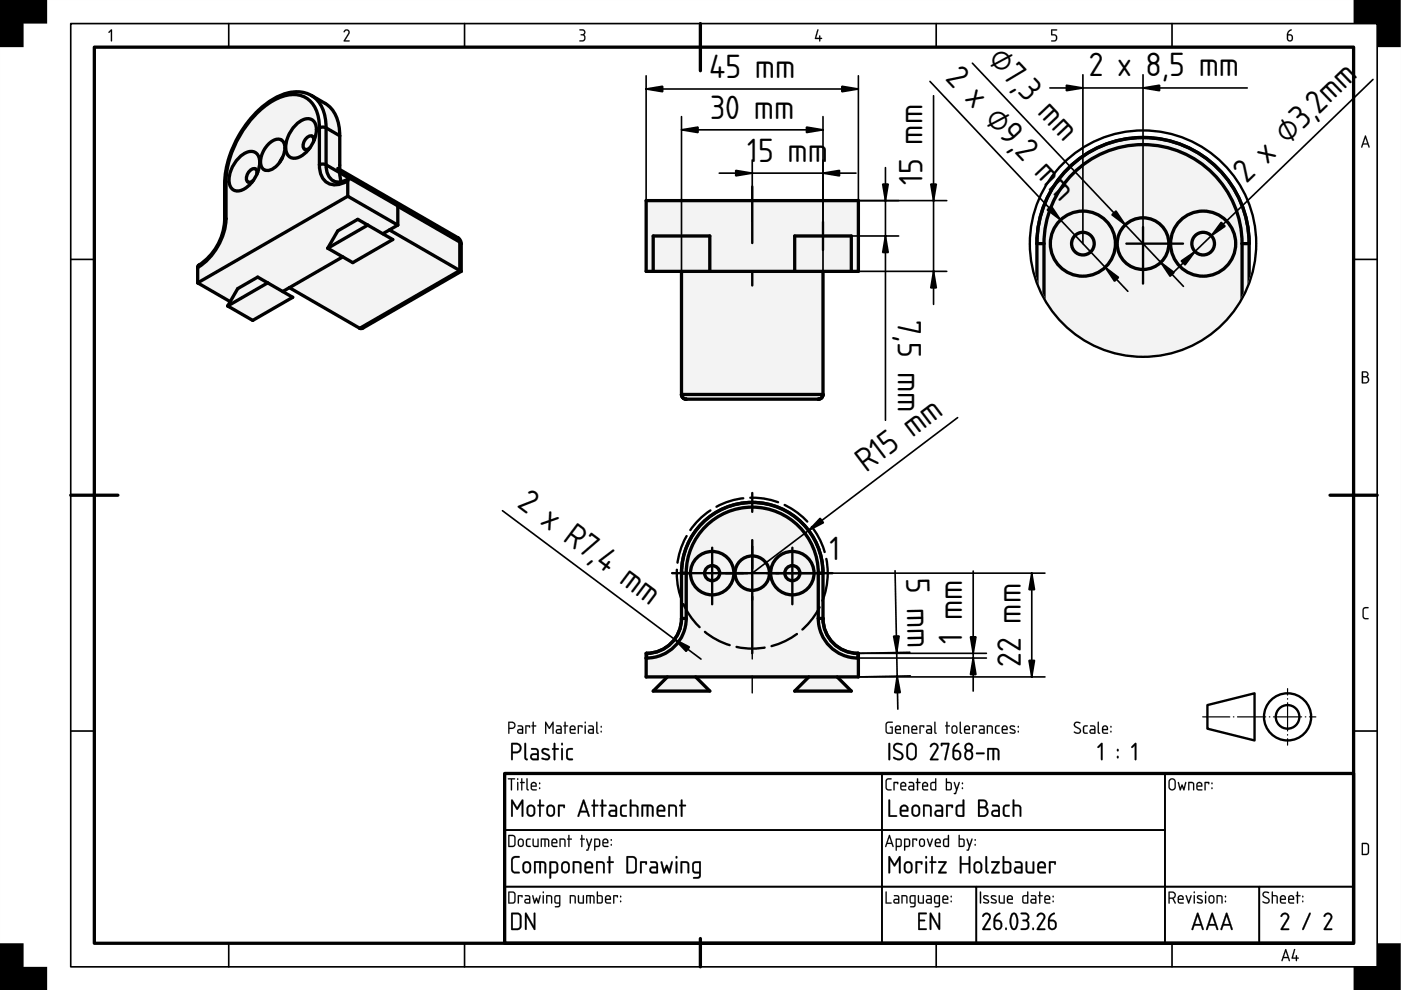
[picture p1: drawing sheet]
<svg xmlns="http://www.w3.org/2000/svg" width="297mm" height="210mm" viewBox="0 0 297 210" stroke-linecap="round" stroke-linejoin="round" font-family="sans-serif">
<defs><g id="words">
<g font-size="6.7">
<text x="150.4" y="16.5">45 mm</text>
<text x="200.2" y="16.7" transform="rotate(47 200.2 16.7)">2 x ⌀9,2 mm</text>
<text x="209.2" y="12.8" transform="rotate(47 209.2 12.8)">⌀7,3 mm</text>
<text x="230.8" y="16">2 x</text>
<text x="242.9" y="16">8,5 mm</text>
<text x="150.6" y="25.2">30 mm</text>
<text x="158.4" y="34.4">1</text>
<text x="160.7" y="34.4">5 mm</text>
<text x="195.6" y="39.2" transform="rotate(-90 195.6 39.2)">15 mm</text>
<text x="264.3" y="39.1" transform="rotate(-44 264.3 39.1)">2 x ⌀3,2mm</text>
<text x="190.4" y="67.8" transform="rotate(90 190.4 67.8)">7,5 mm</text>
<text x="183.6" y="100.3" transform="rotate(-37 183.6 100.3)">R15 mm</text>
<text x="109.5" y="107.2" transform="rotate(37 109.5 107.2)">2 x R7,4 mm</text>
<text x="175.9" y="118.7">1</text>
<text x="192.1" y="122.6" transform="rotate(89 192.1 122.6)">5 mm</text>
<text x="204" y="136.6" transform="rotate(-90 204 136.6)">1 mm</text>
<text x="216.4" y="141.4" transform="rotate(-90 216.4 141.4)">22 mm</text>
</g>
</g></defs>
<g fill="#000">
<path d="M0 0h10v5h-5v5h-5zM23.5 6.3l.3 .1v2.2l-.2 .2-.1-.2v-2l-.3 .4-.2-.1zM73 6.5a.64 .64 0 0 1 .9-.2 .64 .64 0 0 1 .1 .9l-.8 1.4h.8l.1 .2h-1.2l.9-1.7a.44 .44 0 0 0-.2-.6 .44 .44 0 0 0-.6 .4l-.1-.2zM122.9 6.2a.75 .75 0 0 1 1 .2 .75 .75 0 0 1-.1 1 .82 .82 0 0 1 .2 1.1 .82 .82 0 0 1-1.2 .2l.1-.1a.76 .76 0 0 0 1-.7l-.1-.3-.7-.1v-.2a.47 .47 0 0 0 .7-.2 .47 .47 0 0 0-.2-.6l-.7-.1zM173.3 6.2l.2 .2-.5 1.6h.7l.1-.5 .1 .5 .4 .2-.4 .1-.1 .5-.1-.5-.9-.1zM222.9 6.3l1.1-.1 .1 .1-.1 .2h-.9v.8a.8 .8 0 0 1 1 .5 .8 .8 0 0 1-.6 1l-.6-.1 .6-.1a.54 .54 0 0 0 .4-.6 .54 .54 0 0 0-.5-.5h-.5zM287 0h10v10h-5v-5h-5zM289.1 128.9l.3-.2h.7v.2l-.7 .1-.2 .2-.1 1.5 .3 .3h.7v.3h-.8l-.4-.4v-1.6zM0 200h5v5h5v5h-10zM292 200h5v10h-10v-5h5z"/>
<path d="M0 0h297v210h-297zM0 0v210h297v-210z"/>
<path d="M23.5 6.3l.3 .1v2.2l-.2 .2-.1-.2v-2l-.3 .4-.2-.1zM23.5 6.3l-.5 .6h.2l.3-.3 .1 2.2 .1-2.4z"/>
<path d="M73 6.4l.3-.2h.4l.3 .3 .2 .4-1 1.6h.8l.1 .3h-1.1l-.2-.2 1-1.5v-.5a.52 .52 0 0 0-.8 .3l-.2-.2zM73.1 6.3l-.2 .4h.2a.41 .41 0 0 1 .6-.2 .41 .41 0 0 1 .1 .6l-.9 1.7h1.2l-.1-.2h-.8l.8-1.4a.63 .63 0 0 0-.1-.8 .63 .63 0 0 0-.8-.1z"/>
<path d="M122.9 6.2h.8l.2 .2a.62 .62 0 0 1-.1 1h.1a.84 .84 0 0 1 .1 1.2 .84 .84 0 0 1-1.2 .1l1-.3a.6 .6 0 0 0 0-.7 .6 .6 0 0 0-.7-.2v-.2a.49 .49 0 0 0 .6-.1 .49 .49 0 0 0 .1-.6l-.9-.2zM122.9 6.3v.1l.9 .2 .1 .3-.1 .2-.7 .3 .7 .2a.63 .63 0 0 1 0 .8 .63 .63 0 0 1-.8 .2l-.2 .1a.81 .81 0 0 0 1.2-.2 .81 .81 0 0 0-.2-1.1 .71 .71 0 0 0 .1-1 .71 .71 0 0 0-.9-.2z"/>
<path d="M173.3 6.2l.2 .2-.5 1.6h.7l.1-.5 .1 .5 .4 .2-.4 .1-.1 .5-.1-.5h-.8l-.2-.1zM173.3 6.2l-.5 2 .9 .1 .1 .5 .1-.5 .4-.1-.4-.2v-.4h-.2v.4h-.7l.5-1.6z"/>
<path d="M222.9 6.2h1.1l.2 .1-.2 .2h-.9v.8h.6l.4 .4v.6l-.1 .3-.5 .2-.7-.1 .7-.2a.52 .52 0 0 0 .4-.5 .52 .52 0 0 0-.5-.5h-.5zM222.9 6.3v1.2l.9 .1 .1 .6-.2 .3-.8 .2 .6 .1a.79 .79 0 0 0 .6-1 .79 .79 0 0 0-1-.5v-.9l1-.1z"/>
<path d="M273.1 6.6l.6-.4 .1 .2a.79 .79 0 0 0-.6 .9 .75 .75 0 0 1 1 .8 .75 .75 0 0 1-1.2 .5l-.2-.4a1.82 1.82 0 0 1 .3-1.6zM273.1 7.5v.7a.4 .4 0 0 0 .4 .4 .4 .4 0 0 0 .4-.4l-.1-.6z"/>
<path d="M273.1 6.6l.8-.4v.2l-.5 .3-.3 .6h.6l.3 .2a1 1 0 0 1-.1 1.2v-.1a.62 .62 0 0 1-.9 0l-.2-.4a1.84 1.84 0 0 1 .3-1.6zM273.1 6.6h.1a1.89 1.89 0 0 0-.3 1.8 .69 .69 0 0 0 1 .3 .69 .69 0 0 0 .2-1l-.4-.4h-.6l.1-.5 .6-.4v-.1zM273.1 7.5l.1 1 .6-.1a.59 .59 0 0 0-.3-.9zM273.1 7.5l.7 .1a.51 .51 0 0 1 .1 .7 .51 .51 0 0 1-.7 .2z"/>
<path d="M289.4 28.7l.2 .1 .8 2.3-.1 .2-.3-.7h-1l-.2 .7-.2-.1zM289.4 28.8l-.8 2.4h.2l.2-.6h1l.3 .7 .1-.2-.8-2.3zM289.5 29.2l-.4 1.2h.8zM289.5 29.2l.4 1.2h-.8z"/>
<path d="M289.4 28.7l.2 .1 .8 2.3-.1 .2-.3-.7h-1l-.2 .7-.2-.1zM289.5 29.2l-.4 1.2h.8z"/>
<path d="M288.8 78.8l.6-.1a.65 .65 0 0 1 .7 .4 .65 .65 0 0 1-.2 .8 .77 .77 0 0 1 .4 .8 .77 .77 0 0 1-.7 .6h-.8zM289 80v1.1h.5a.52 .52 0 0 0 .5-.6 .52 .52 0 0 0-.5-.5zM289 79v.8h.5a.39 .39 0 0 0 .4-.4 .39 .39 0 0 0-.4-.4z"/>
<path d="M288.8 78.7h.8l.3 .1a.62 .62 0 0 1 0 1.1 .78 .78 0 0 1 .4 .8 .78 .78 0 0 1-.7 .6h-.9zM288.8 78.8v2.4l.8 .1a.76 .76 0 0 0 .7-.6 .76 .76 0 0 0-.4-.8 .63 .63 0 0 0 .2-.8 .63 .63 0 0 0-.7-.4zM289 80v1.1l.9-.2 .1-.4-.1-.3zM289 80h.5a.54 .54 0 0 1 .6 .5 .54 .54 0 0 1-.6 .6h-.5zM289 79v.8l.5-.1a.37 .37 0 0 0 .4-.3 .37 .37 0 0 0-.4-.4zM289 79h.5a.41 .41 0 0 1 .4 .4 .41 .41 0 0 1-.4 .4h-.5z"/>
<path d="M289.1 128.9a1.02 1.02 0 0 1 1.1-.1l-.2 .2h-.6l-.2 .3v1.5l.2 .2 .8 .1-.1 .2h-.8l-.4-.3v-1.7zM289.1 128.9l-.2 .4v1.6l.4 .3h.8v-.1l-.7-.1-.3-.3v-1.5l.3-.2 .7-.1v-.2h-.7z"/>
<path d="M108 153.3v1h.6a.52 .52 0 0 0 .4-.6 .52 .52 0 0 0-.5-.4zM107.8 153h.1a1.18 1.18 0 0 1 1.2 .3 .78 .78 0 0 1 .1 .8 .78 .78 0 0 1-.6 .5h-.6v.8l-.2 .1zM110 154.9l-.1 .3 .2 .1h.6v-.5zM109.8 153.8h.8l.3 .5v1.3h-.8a.52 .52 0 0 1-.5-.5 .52 .52 0 0 1 .5-.5h.6v-.4l-.9-.2zM111.4 153.8l1 .1-.1 .4-.1-.3h-.6v1.5l-.1 .1-.1-.2zM113 153l.2 .1v.7l.5 .1-.5 .1v1.5l-.1 .1-.2-.1v-1.5l-.2-.1 .2-.1zM115.6 153l.2 .1 .7 1.1 .6-1.1 .3-.1v2.6l-.3-.2v-1.8l-.6 1-.7-1v1.8l-.2 .2zM118.1 154.9v.3l.1 .1h.6v-.5zM118 153.8h.8l.3 .5v1.3h-.8a.52 .52 0 0 1-.5-.5 .52 .52 0 0 1 .5-.5h.5v-.4l-.8-.2zM119.7 153l.2 .1v.7l.6 .1-.6 .1v1.5l-.1 .1-.1-.1v-1.5l-.3-.1 .3-.1zM121.1 154.2l-.1 .4h.8l-.2-.5zM121 153.9a.64 .64 0 0 1 .8 0 .64 .64 0 0 1 .1 .9h-.9l.1 .5 1 .2-.8 .1a1.06 1.06 0 0 1-.3-1.7zM122.5 153.8l1 .1-.1 .4-.1-.3h-.6v1.5l-.1 .1-.1-.2zM124 153.8l.2 .1v1.5l-.1 .2-.1-.2zM123.9 153.2a.2 .2 0 0 1 .4 0 .2 .2 0 0 1-.4 0zM125 154.9l-.1 .3 .2 .1h.6v-.5zM124.8 153.8h.8l.3 .5v1.3h-.8a.52 .52 0 0 1-.5-.5 .52 .52 0 0 1 .5-.5h.6l-.1-.4-.8-.2zM126.4 153l.3 .2v2l.2 .3-.1 .1-.3-.1-.1-.3zM127.4 155h.2v.3h-.2zM127.4 154h.2v.2h-.2z"/>
<path d="M108 153.3v1h.6a.51 .51 0 0 0 .4-.6 .51 .51 0 0 0-.5-.4zM108 153.2h.5a.54 .54 0 0 1 .6 .5 .54 .54 0 0 1-.5 .6h-.6zM107.8 153h.1a1.2 1.2 0 0 1 1.2 .3 .78 .78 0 0 1 .2 .8 .78 .78 0 0 1-.7 .5h-.6v.8l-.2 .2zM107.8 153.1l.1 2.5 .1-1.1a1.08 1.08 0 0 0 1.2-.3 .77 .77 0 0 0-.6-1.2zM110 154.9l.1 .4h.6v-.5zM109.9 154.9l.8-.1v.6l-.7-.1zM109.8 153.8h.8l.3 .5v1.3h-.8a.54 .54 0 0 1-.5-.5 .54 .54 0 0 1 .5-.6l.6 .1-.1-.4-.8-.2zM109.8 153.8v.2l.9 .2v.4h-.6a.5 .5 0 0 0-.4 .5 .5 .5 0 0 0 .4 .5l.8-.1v-1.2l-.3-.5zM111.4 153.8h.9l.1 .1-.1 .4-.1-.3h-.6v1.5l-.1 .1-.1-.2zM111.4 153.8l.1 1.8 .1-1.6h.6l.1 .3 .1-.4zM113 153l.2 .1v.7h.4l.1 .1-.5 .1v1.5l-.1 .1-.2-.1v-1.5l-.2-.1 .2-.1zM113 153.1v.7l-.3 .1 .3 .1 .1 1.6 .1-1.6 .5-.1-.5-.1v-.7zM115.6 153l.2 .1 .7 1.1 .6-1.1 .3-.1v2.6l-.3-.2v-1.8l-.6 1-.7-1v1.8l-.2 .2zM115.6 153.1v2.4l.2-.1v-1.9l.7 1 .6-1v1.9l.2 .1v-2.4h-.2l-.6 1.1-.7-1.1zM118.1 154.9l.1 .4h.6v-.5zM118.1 154.9l.8-.1v.6l-.8-.1zM118 153.8h.8l.3 .5v1.3h-.8a.54 .54 0 0 1-.5-.5 .54 .54 0 0 1 .5-.6l.5 .1v-.4l-.8-.2zM118 153.8v.2l.8 .2 .1 .4h-.6a.5 .5 0 0 0-.5 .5 .5 .5 0 0 0 .5 .5l.8-.1v-1.2l-.3-.5zM119.7 153l.2 .1v.7h.4l.2 .1-.6 .1v1.5l-.1 .1-.1-.1v-1.5l-.3-.1 .3-.1zM119.7 153.1v.7l-.3 .1 .3 .1 .1 1.6 .1-1.6 .5-.1-.5-.1v-.7zM121.1 154.2l-.1 .4h.8l-.2-.5zM121.1 154.2a.42 .42 0 0 1 .5-.1 .42 .42 0 0 1 .2 .5h-.8zM121 153.9a.65 .65 0 0 1 .9 0 .65 .65 0 0 1 0 .9h-.9l.1 .5h.8l.2 .2-.2 .1h-.6a1.08 1.08 0 0 1-.3-1.7zM121 154a1.66 1.66 0 0 0-.1 1.4l.4 .2 .7-.1-.9-.2-.1-.3v-.2h1l-.1-.8-.5-.2zM122.5 153.8h.9l.1 .1-.1 .4-.1-.3h-.6l.1 1.5-.2 .1-.1-.2zM122.5 153.8l.1 1.8 .1-1.6h.6l.1 .3 .1-.4zM124 153.8l.2 .1v1.5l-.1 .2-.2-.2zM124 153.8l.1 1.8 .1-1.7zM123.9 153.2a.2 .2 0 0 1 .4 0 .2 .2 0 0 1-.4 0zM124 153v.3h.2v-.3zM125 154.9l.1 .4h.6v-.5zM124.9 154.9l.8-.1v.6l-.7-.1zM124.8 153.8h.8l.3 .5v1.3h-.8a.54 .54 0 0 1-.5-.5 .54 .54 0 0 1 .5-.6l.6 .1-.1-.4-.8-.2zM124.8 153.8v.2l.9 .2v.4h-.6a.5 .5 0 0 0-.4 .5 .5 .5 0 0 0 .4 .5l.8-.1v-1.2l-.3-.5zM126.4 153l.3 .2v2l.2 .3-.1 .1-.3-.1-.1-.3zM126.4 153.1v2.1l.1 .3 .3 .1 .1-.1-.3-.3v-2zM127.4 155h.2v.3h-.2zM127.4 155v.3h.2v-.3zM127.4 153.9h.2v.3h-.2zM127.4 154v.2h.2v-.2z"/>
<path d="M108.7 157.9v1.5h.8a.75 .75 0 0 0 .7-.8 .75 .75 0 0 0-.8-.7zM108.4 157.6l.2-.1a1.69 1.69 0 0 1 1.7 .4 1.1 1.1 0 0 1 .2 1.1 1.1 1.1 0 0 1-1 .7h-.8v1.3v.1h-.3zM111.2 157.6h.3v.1v2.9l.4 .4a.52 .52 0 0 1-.7 0 .52 .52 0 0 1 0-.7zM112.9 160.2l-.1 .4 .2 .2h.9v-.7zM112.6 158.6h1.1l.5 .6v1.9l-.2 .1h-.9a.74 .74 0 0 1-.7-.8 .74 .74 0 0 1 .7-.7h.8l-.1-.5-.2-.2-1-.1zM115 158.8a1.2 1.2 0 0 1 1.4 .1l-.1 .2-.6-.1a.34 .34 0 0 0-.4 0 .34 .34 0 0 0-.1 .4l1 .5a.71 .71 0 0 1 .3 1 .71 .71 0 0 1-1 .2l-.7-.2v-.2h.3a.78 .78 0 0 0 1.2-.2l-.2-.2-.9-.5a.66 .66 0 0 1-.2-1zM117.4 157.6h.3v.1v.9h.6l.2 .2-.2 .2h-.6v2l-.1 .2-.2-.2v-2l-.4-.2 .4-.2zM119 158.7h.3v.1v2.2l-.1 .2-.2-.2zM119 157.8a.24 .24 0 0 1 .4 0 .24 .24 0 0 1-.4 0zM120.2 158.8a1.11 1.11 0 0 1 1.3 0l-.1 .1a.86 .86 0 0 0-1 .5v1.2l.2 .2 .8 .1 .1 .1a.96 .96 0 0 1-1.2 0 .96 .96 0 0 1-.3-1.2v-.7z"/>
<path d="M108.7 157.9v1.5l.8-.1a.72 .72 0 0 0 .7-.7 .72 .72 0 0 0-.8-.7zM108.7 157.8h.7a.77 .77 0 0 1 .8 .8 .77 .77 0 0 1-.7 .8h-.8zM108.4 157.5h.2a1.72 1.72 0 0 1 1.7 .4 1.11 1.11 0 0 1 .2 1.1 1.11 1.11 0 0 1-1 .7h-.8v1.3v.1h-.3zM108.4 157.6v3.4l.1 .2 .2-.2v-1.3a1.49 1.49 0 0 0 1.7-.5 1.1 1.1 0 0 0-.9-1.7zM111.2 157.5h.3l.1 .2v2.9l.3 .4a.54 .54 0 0 1-.7 0 .54 .54 0 0 1-.1-.7zM111.2 157.6v.1a8.4 8.4 0 0 0 .1 3.3l.4 .2 .2-.2-.4-.4v-2.9zM112.9 160.2l-.1 .4 .2 .2h.9v-.7zM112.8 160.2l1.1-.2v.9l-1-.2-.2-.2zM112.6 158.6h1.1l.5 .6v1.9l-.2 .1h-.9a.77 .77 0 0 1-.7-.8 .77 .77 0 0 1 .7-.7h.8l-.1-.5-.2-.2-1-.1zM112.6 158.7v.2l1.1 .1 .2 .2v.5h-.8a.72 .72 0 0 0-.7 .7 .72 .72 0 0 0 .7 .8l1.1-.1v-1.9l-.5-.5zM115 158.8a1.2 1.2 0 0 1 1.5 .1l-.2 .3a.81 .81 0 0 0-1.1 .1l.1 .2 .9 .4a.68 .68 0 0 1 .4 .9 .68 .68 0 0 1-.9 .4l-.9-.3 .2-.3 .9 .2 .3-.1v-.3l-1-.5a.68 .68 0 0 1-.2-1.1zM115 158.8l-.2 .4 .2 .5 1.1 .5 .2 .3a.8 .8 0 0 1-1.2 .2h-.2l.1 .3 1 .2 .3-.1a.61 .61 0 0 0 .3-.6 .61 .61 0 0 0-.4-.5l-.9-.5-.2-.2a.62 .62 0 0 1 1-.2h.3l-.1-.3-.9-.2zM117.4 157.5h.3l.1 .2-.1 .9h.6l.2 .2-.2 .2h-.6l.1 2-.2 .2-.2-.2v-2l-.3-.1-.1-.1 .1-.2h.3zM117.5 157.6l-.1 1-.3 .2 .3 .1v2.1l.2 .2 .1-.2v-2.1l.8-.1-.2-.2h-.6v-.9zM119 158.6h.3l.1 .2v2.2l-.2 .2-.2-.2zM119 158.7v2.3l.2 .2 .1-.2v-2.2zM118.9 157.8a.3 .3 0 0 1 .6 0 .3 .3 0 0 1-.6 0zM119 157.6v.4h.3v-.4zM120.2 158.8a1.11 1.11 0 0 1 1.3 0v.1a.86 .86 0 0 0-1.1 .5v1.2l1.1 .3v.1a1.07 1.07 0 0 1-1.3 0 2.79 2.79 0 0 1 0-2.2zM120.2 158.8l-.1 .4a2.07 2.07 0 0 0 .3 1.9l.9 .1 .2-.2-.2-.1-.7-.1a1.98 1.98 0 0 1 0-1.8l.7-.1 .2-.1a1.12 1.12 0 0 0-1.3 0z"/>
<path d="M187.9 153.2l.5-.2h.9l-.1 .3h-.9l-.3 .4v1.2l.2 .4h.9v-1l-.5-.1 .2-.2 .5 .1v1.5h-1.1l-.4-.3-.1-1.7zM188 153.2l-.2 .4 .1 1.7 .4 .3 .9-.1 .1-1.4-.6 .1 .4 .1v1.1l-.9-.1-.2-.4v-1.2l.2-.4 1-.1 .1-.2h-.9zM190.1 154.2l-.1 .4h.8l-.2-.5zM190.1 154.2a.42 .42 0 0 1 .5-.1 .42 .42 0 0 1 .2 .5h-.8zM190 153.9a.66 .66 0 0 1 .8 0 .66 .66 0 0 1 .1 .9h-.9l.1 .5h.8l.2 .2-.2 .1h-.6a1.08 1.08 0 0 1-.3-1.7zM190 154a1.66 1.66 0 0 0-.1 1.4l.4 .2 .7-.1-.9-.2-.1-.3v-.2h1l-.1-.8-.5-.2zM191.5 153.8h.8l.3 .1 .2 .4-.1 1.3-.2-.2-.1-1.3-.7-.1v1.4l-.2 .2zM191.5 153.8v1.7l.2-.1v-1.4l.8 .1v1.3l.2 .1a1.66 1.66 0 0 0-.2-1.7zM193.5 154.2v.4h.7l-.2-.5zM193.5 154.2a.42 .42 0 0 1 .6-.1 .42 .42 0 0 1 .1 .5h-.8zM193.4 153.9a.66 .66 0 0 1 .9 0 .66 .66 0 0 1 .1 .9h-.9l.1 .5h.7l.2 .2-.2 .1h-.6a1.08 1.08 0 0 1-.3-1.7zM193.4 154a1.67 1.67 0 0 0 0 1.4l.3 .2 .8-.1-.9-.2-.2-.3v-.2h1.1l-.2-.8-.4-.2zM195 153.8h.8l.2 .1-.1 .4-.2-.3h-.5v1.5l-.1 .1-.2-.2zM195 153.8l.1 1.8 .1-1.6h.5l.2 .3 .1-.4zM196.7 154.9v.4h.6v-.5zM196.6 154.9l.8-.1v.6l-.8-.1zM196.5 153.8h.8l.3 .5v1.3h-.8a.54 .54 0 0 1-.5-.5 .54 .54 0 0 1 .5-.6l.5 .1v-.4l-.8-.2zM196.5 153.8v.2l.8 .2 .1 .4h-.6a.5 .5 0 0 0-.5 .5 .5 .5 0 0 0 .5 .5l.8-.1v-1.2l-.3-.5zM198.1 153l.3 .2v2l.2 .3-.1 .1-.3-.1-.1-.3zM198.1 153.1v2.1l.1 .3 .3 .1 .1-.1-.3-.3v-2zM200.7 153l.2 .1v.7h.4l.1 .1-.5 .1v1.5l-.1 .1-.2-.1v-1.5l-.2-.1 .2-.1zM200.7 153.1v.7l-.3 .1 .3 .1 .1 1.6 .1-1.6 .5-.1-.5-.1v-.7zM202.1 154.1l-.1 1 .3 .2h.3l.1-1-.2-.2zM202.1 154.1l.3-.1 .2 .1 .2 .8a.42 .42 0 0 1-.4 .5 .42 .42 0 0 1-.5-.4zM201.9 153.9h.1a.64 .64 0 0 1 .6-.1 .64 .64 0 0 1 .4 .6v.7l-.3 .4h-.7l-.3-.6a.97 .97 0 0 1 .2-1zM202 153.9l-.2 .3-.1 .7a.62 .62 0 0 0 .7 .7 .62 .62 0 0 0 .6-.6l-.2-1-.5-.2zM203.5 153l.2 .2v2l.3 .3-.1 .1-.3-.1-.1-.3zM203.5 153.1v2.1l.1 .3 .3 .1 .1-.1-.3-.3v-2zM204.7 154.2l-.1 .4h.8l-.2-.5zM204.7 154.2a.42 .42 0 0 1 .5-.1 .42 .42 0 0 1 .2 .5h-.8zM204.6 153.9a.65 .65 0 0 1 .9 0 .65 .65 0 0 1 .1 .9h-1l.2 .5h.7l.2 .2-.2 .1h-.6a1.08 1.08 0 0 1-.3-1.7zM204.6 154a1.66 1.66 0 0 0-.1 1.4l.4 .2 .8-.1-1-.2-.1-.3v-.2h1l-.1-.8-.5-.2zM206.1 153.8h.9l.2 .1-.2 .4-.1-.3h-.5v1.5l-.2 .1-.1-.2zM206.2 153.8v1.8l.2-1.6h.5l.1 .3 .1-.4zM207.8 154.9l.1 .4h.6v-.5zM207.8 154.9l.7-.1v.6l-.7-.1zM207.6 153.8h.9l.3 .5v1.3h-.8a.54 .54 0 0 1-.5-.5 .54 .54 0 0 1 .5-.6l.5 .1v-.4l-.9-.2zM207.7 153.8v.2l.8 .2v.4h-.5a.5 .5 0 0 0-.5 .5 .5 .5 0 0 0 .5 .5l.7-.1 .1-1.2-.3-.5zM209.2 153.8h.8l.4 .1 .1 .4v1.3l-.3-.2v-1.3l-.7-.1v1.4l-.3 .2zM209.3 153.8v1.7l.1-.1v-1.4l.8 .1 .1 1.3 .2 .1a1.66 1.66 0 0 0-.3-1.7zM211.1 153.9l.2-.1h.7v.2h-.5a.77 .77 0 0 0 0 1.3l.5 .1v.2h-.8l-.2-.3-.1-1zM211.1 153.9a1.36 1.36 0 0 0 .2 1.6h.7l-.7-.2a.88 .88 0 0 1 .2-1.3h.4v-.2zM212.7 154.2l-.1 .4h.8l-.2-.5zM212.7 154.2a.42 .42 0 0 1 .5-.1 .42 .42 0 0 1 .2 .5h-.8zM212.6 153.9a.65 .65 0 0 1 .9 0 .65 .65 0 0 1 0 .9h-.9l.1 .5h.8l.2 .2-.2 .1h-.6a1.08 1.08 0 0 1-.3-1.7zM212.6 154a1.66 1.66 0 0 0-.1 1.4l.4 .2 .7-.1-.9-.2-.1-.3v-.2h1l-.1-.8-.5-.2zM214.2 153.9a.62 .62 0 0 1 1 .2l-.7-.1-.2 .2 .8 .5a.48 .48 0 0 1 .2 .7 .48 .48 0 0 1-.6 .2l-.6-.2v-.2l.8 .1 .2-.2-.9-.5-.2-.4zM214.2 153.9l-.1 .3 .1 .3 .9 .6a.89 .89 0 0 1-1 .2l.1 .2 .7 .1 .4-.3-.1-.5-.8-.4a.32 .32 0 0 1 .2-.4 .32 .32 0 0 1 .4 .1h.2l-.1-.2-.6-.1zM215.8 155h.2v.3h-.2zM215.8 155v.3h.2v-.3zM215.8 153.9h.2v.3h-.2zM215.8 154v.2h.2v-.2z"/>
<path d="M187.9 153.2l.5-.2h.9l-.1 .3h-.9l-.3 .4v1.2l.2 .4h.9v-1l-.4-.1 .1-.2 .5 .1v1.4l-1 .1-.5-.3-.1-1.7zM190.1 154.2l-.1 .4h.8l-.2-.5zM190 153.9a.64 .64 0 0 1 .8 0 .64 .64 0 0 1 .1 .9h-.9l.1 .5 .9 .2-.7 .1a1.06 1.06 0 0 1-.3-1.7zM191.5 153.8a.88 .88 0 0 1 1.3 .5l-.2 1.3-.1-.2v-1.2l-.8-.2v1.4l-.2 .1zM193.5 154.2v.4h.7l-.2-.5zM193.4 153.9a.64 .64 0 0 1 .9 0 .64 .64 0 0 1 .1 .9h-.9l.1 .5 .9 .2-.8 .1a1.06 1.06 0 0 1-.3-1.7zM195 153.8l1 .1-.1 .4-.2-.3h-.5v1.5l-.1 .1-.2-.2zM196.6 154.9v.3l.1 .1h.6v-.5zM196.5 153.8h.8l.3 .5v1.3h-.8a.52 .52 0 0 1-.5-.5 .52 .52 0 0 1 .5-.5h.5v-.4l-.8-.2zM198.1 153l.2 .2v2l.3 .3-.1 .1-.3-.1-.1-.3zM200.7 153l.2 .1v.7l.5 .1-.5 .1v1.5l-.1 .1-.2-.1v-1.5l-.2-.1 .2-.1zM202.1 154.1l-.1 .9a.4 .4 0 0 0 .4 .3 .4 .4 0 0 0 .4-.4l-.2-.8zM202 153.9a.64 .64 0 0 1 1 .5v.6a.64 .64 0 0 1-.6 .6 .64 .64 0 0 1-.7-.7v-.7zM203.5 153l.2 .2v2l.3 .3-.1 .1-.3-.1-.1-.3zM204.7 154.2l-.1 .4h.8l-.2-.5zM204.6 153.9a.64 .64 0 0 1 .9 0 .64 .64 0 0 1 .1 .9h-1l.2 .5 .9 .2-.8 .1a1.06 1.06 0 0 1-.3-1.7zM206.2 153.8l.9 .1-.1 .4-.1-.3h-.5v1.5l-.2 .1-.1-.2zM207.8 154.9v.3l.1 .1h.6v-.5zM207.7 153.8h.8l.3 .5-.1 1.3h-.7a.52 .52 0 0 1-.5-.5 .52 .52 0 0 1 .5-.5h.5v-.4l-.8-.2zM209.3 153.8a.88 .88 0 0 1 1.2 .5l-.1 1.3-.1-.2-.1-1.2-.7-.2v1.4l-.2 .1zM211.1 153.9l.7-.1 .1 .2a.52 .52 0 0 0-.6 0 .52 .52 0 0 0-.1 .6v.6l.8 .3a.65 .65 0 0 1-.8 0 .65 .65 0 0 1-.2-.8zM212.7 154.2l-.1 .4h.8l-.2-.5zM212.6 153.9a.64 .64 0 0 1 .9 0 .64 .64 0 0 1 0 .9h-.9l.1 .5 1 .2-.8 .1a1.06 1.06 0 0 1-.3-1.7zM214.2 153.9a.61 .61 0 0 1 1 .2l-.7-.1-.2 .2 .8 .5a.52 .52 0 0 1 .1 .8 .52 .52 0 0 1-.8 0l-.3-.1 .1-.2a.45 .45 0 0 0 .5 .2 .45 .45 0 0 0 .3-.4l-.8-.5-.1-.3zM215.8 155h.2v.3h-.2zM215.8 154h.2v.2h-.2z"/>
<path d="M227.8 153.2a.99 .99 0 0 1 1.3 .1l-.1 .1a.59 .59 0 0 0-.7-.1 .59 .59 0 0 0-.3 .5l.8 .5a.65 .65 0 0 1 .2 1.1 .89 .89 0 0 1-1.3-.3l1 .2 .2-.4-.1-.2-1.1-.8zM227.9 153.2l-.2 .7 1 .7a.43 .43 0 0 1 .2 .6 .43 .43 0 0 1-.6 .1l-.5-.2v.2a.77 .77 0 0 0 .9 .3 .77 .77 0 0 0 .4-.9l-.3-.4-.8-.4-.1-.2 .2-.4 .9 .1v-.2l-.7-.2zM229.7 153.9l.3-.1h.6v.2h-.4a.77 .77 0 0 0-.1 1.3l.5 .1v.2h-.7l-.3-.3v-1zM229.8 153.9a1.36 1.36 0 0 0 .1 1.6h.7l-.6-.2a.88 .88 0 0 1 .2-1.3h.4v-.2zM231.3 154.9l.1 .4h.6v-.5zM231.3 154.9l.7-.1v.6l-.7-.1zM231.1 153.8h.9l.3 .5-.1 1.3h-.7a.54 .54 0 0 1-.5-.5 .54 .54 0 0 1 .5-.6l.5 .1v-.4l-.9-.2zM231.1 153.8v.2l.9 .2v.4h-.5a.5 .5 0 0 0-.5 .5 .5 .5 0 0 0 .5 .5l.7-.1v-1.2l-.2-.5zM232.8 153l.2 .2v2l.3 .3-.2 .1-.3-.1-.1-.3zM232.8 153.1v2.1v.3l.3 .1 .1-.1-.2-.3v-2zM234 154.2l-.1 .4h.8l-.2-.5zM234 154.2a.42 .42 0 0 1 .5-.1 .42 .42 0 0 1 .2 .5h-.8zM233.9 153.9a.65 .65 0 0 1 .8 0 .65 .65 0 0 1 .1 .9h-.9l.1 .5h.8l.1 .2-.1 .1h-.6a1.08 1.08 0 0 1-.3-1.7zM233.9 154a1.66 1.66 0 0 0-.1 1.4l.4 .2 .7-.1-.9-.2-.1-.3v-.2h1l-.1-.8-.5-.2zM235.4 155h.2v.3h-.2zM235.5 155v.3h.1v-.3zM235.4 153.9h.2l.1 .3h-.3zM235.5 154v.2h.1v-.2z"/>
<path d="M227.8 153.2a.99 .99 0 0 1 1.3 .1l-.1 .1a.6 .6 0 0 0-.7-.1 .6 .6 0 0 0-.4 .5l.9 .5a.73 .73 0 0 1 0 1.2 .73 .73 0 0 1-1.1-.4h.1a.61 .61 0 0 0 .7 .3 .61 .61 0 0 0 .4-.6l-1.1-.7-.1-.4zM229.7 153.9l.8-.1 .1 .2a.52 .52 0 0 0-.6 0 .52 .52 0 0 0-.1 .6v.6l.7 .3a.65 .65 0 0 1-.8 0 .65 .65 0 0 1-.2-.8zM231.3 154.9l-.1 .3 .2 .1h.6v-.5zM231.1 153.8h.9l.3 .5-.1 1.3h-.7a.52 .52 0 0 1-.5-.5 .52 .52 0 0 1 .5-.5h.5v-.4l-.9-.2zM232.8 153l.2 .2v2l.2 .3-.1 .1-.3-.1-.1-.3zM234 154.2l-.1 .4h.8l-.2-.5zM233.9 153.9a.64 .64 0 0 1 .8 0 .64 .64 0 0 1 .1 .9h-.9l.1 .5 .9 .2-.7 .1a1.06 1.06 0 0 1-.3-1.7zM235.4 155h.2v.3h-.2zM235.4 154h.2v.2h-.2z"/>
<path d="M233.4 157.6l.2-.1 .2 .2v3.3l-.2 .2-.2-.2v-2.9l-.5 .5-.2-.2zM233.4 157.6l-.7 .8 .3 .1 .4-.5v3l.2 .2 .2-.2v-3.3l-.1-.1zM236.8 160.3l.4 .1-.1 .4-.3-.1zM236.9 160.3v.4h.2v-.4zM236.8 159a.26 .26 0 0 1 .5 0 .26 .26 0 0 1-.5 0zM236.9 158.9v.3h.2v-.3zM240.6 157.6l.2-.1 .2 .2v3.3l-.2 .2-.2-.2v-2.9l-.5 .5-.3-.2zM240.6 157.6l-.7 .8 .3 .1 .4-.5v3l.2 .2 .1-.2v-3.3v-.1z"/>
<path d="M233.4 157.6l.2-.1 .2 .2v3.3l-.2 .2-.2-.2v-2.9l-.5 .5-.2-.2zM236.8 160.3h.3v.4h-.3zM236.8 158.8h.3v.4h-.2zM240.6 157.6l.2-.1 .1 .2v3.3l-.1 .2-.2-.2v-2.9l-.5 .5-.3-.2z"/>
<path d="M107.7 165h1.4l.1 .1-.1 .2h-.5v2.2l-.2 .1-.1-.1v-2.2l-.6-.1zM107.7 165v.2h.6l.1 2.4 .1-2.4 .7-.1zM109.7 165.8l.2 .1v1.5l-.1 .2-.2-.2zM109.7 165.8l.1 1.8 .1-1.7zM109.6 165.2a.2 .2 0 0 1 .4 0 .2 .2 0 0 1-.4 0zM109.7 165v.3h.1v-.3zM110.5 165l.3 .1-.1 .7h.4l.2 .1-.6 .1 .1 1.5-.2 .1-.1-.2v-1.4l-.3-.1 .3-.1zM110.5 165.1v.7l-.2 .1 .2 .1 .1 1.6 .1-1.6 .6-.1-.6-.1v-.7zM111.6 165l.3 .2v2l.2 .3-.1 .1-.3-.1-.1-.3zM111.7 165.1l-.1 2.1 .1 .3 .3 .1 .1-.1-.3-.3v-2zM112.9 166.2l-.1 .4h.8l-.3-.5zM112.8 166.2a.42 .42 0 0 1 .6-.1 .42 .42 0 0 1 .2 .5h-.8zM112.7 165.9a.65 .65 0 0 1 .9 0 .65 .65 0 0 1 .1 .9h-.9l.1 .5h.8l.1 .2-.1 .1h-.7a1.08 1.08 0 0 1-.3-1.7zM112.7 166a1.66 1.66 0 0 0 0 1.4l.3 .2 .8-.1-.9-.2-.2-.3v-.2h1.1l-.2-.8-.4-.2zM114.3 167h.2v.3h-.2zM114.3 167v.3h.2v-.3zM114.3 165.9h.2v.3h-.2zM114.3 166v.2h.2v-.2z"/>
<path d="M107.7 165h1.4l.1 .1-.6 .2v2.2l-.2 .1-.1-.1v-2.2l-.6-.1zM109.7 165.8l.2 .1v1.5l-.1 .2-.2-.2zM109.6 165.2a.2 .2 0 0 1 .4 0 .2 .2 0 0 1-.4 0zM110.5 165l.2 .1v.7l.6 .1-.6 .1v1.5l-.1 .1-.1-.2v-1.4l-.3-.1 .3-.1zM111.6 165l.3 .2v2l.2 .3-.1 .1-.3-.1-.1-.3zM112.9 166.2l-.1 .4h.8l-.3-.5zM112.7 165.9a.64 .64 0 0 1 .9 0 .64 .64 0 0 1 .1 .9h-.9l.1 .5 .9 .2-.8 .1a1.06 1.06 0 0 1-.3-1.7zM114.3 167h.2v.3h-.2zM114.3 166h.2v.2h-.2z"/>
<path d="M108 177.3v2h.8l.3-.4-.1-1.4-.2-.2zM107.8 177h1l.5 .5v1.6l-.4 .5h-1.1zM110.2 178.1l-.2 .9a.4 .4 0 0 0 .4 .3 .4 .4 0 0 0 .4-.4l-.1-.8zM110 177.9a.64 .64 0 0 1 1.1 .5v.6a.64 .64 0 0 1-.7 .6 .64 .64 0 0 1-.6-.7v-.7zM111.6 177.9l.8-.1 .1 .2a.52 .52 0 0 0-.6 0 .52 .52 0 0 0-.1 .6v.6l.7 .3a.65 .65 0 0 1-.8 0 .65 .65 0 0 1-.2-.8zM112.9 177.8l.3 .1v1.3l.2 .1h.6v-1.4l.1-.1 .1 .1v1.7h-1a1.76 1.76 0 0 1-.3-1.8zM114.7 177.8h1.4a1.46 1.46 0 0 1 .2 1.8l-.1-.2v-1.2l-.3-.2h-.2v1.4l-.1 .2-.2-.2v-1.4h-.5v1.5l-.2 .1zM117.2 178.2v.4h.7l-.2-.5zM117.1 177.9a.64 .64 0 0 1 .9 0 .64 .64 0 0 1 .1 .9h-1l.2 .5 .9 .2-.8 .1a1.06 1.06 0 0 1-.3-1.7zM118.7 177.8a.88 .88 0 0 1 1.2 .5l-.1 1.3-.1-.2-.1-1.2-.7-.2v1.4l-.2 .1zM120.5 177l.2 .1v.7l.6 .1-.6 .1v1.5l-.1 .1-.1-.2v-1.4l-.3-.1 .3-.1zM123.3 177l.2 .1v.7l.5 .1-.5 .1v1.5l-.1 .1-.2-.2v-1.4l-.2-.1 .2-.1zM124.3 177.8l.2 .1 .4 1.2 .4-1.2 .1-.1 .1 .1-.9 2.5-.3-.1 .2-.2 .3-.6zM126.2 178v1.3h.7l.1-.2v-.9l-.2-.1zM126 177.8a.86 .86 0 0 1 1.3 .6v.2a.7 .7 0 0 1-.5 1h-.6v.7h-.2zM128 178.2v.4h.7l-.2-.5zM127.9 177.9a.64 .64 0 0 1 .9 0 .64 .64 0 0 1 .1 .9h-.9l.1 .5 .9 .2-.8 .1a1.06 1.06 0 0 1-.3-1.7zM129.5 179h.2v.3h-.2zM129.5 178h.2v.2h-.2z"/>
<path d="M108 177.3v2h.8l.2-.4v-1.4l-.2-.2zM108 177.2l.8 .1 .2 .2 .1 1.4a.84 .84 0 0 1-1.1 .4zM107.8 177h1.1l.4 .5v1.6l-.4 .5h-1.1zM107.8 177.1v2.4h1.1l.4-.5-.1-1.7-.4-.3zM110.2 178.1l-.1 1 .2 .2h.3l.2-1-.2-.2zM110.1 178.1l.3-.1 .3 .1 .1 .8a.42 .42 0 0 1-.4 .5 .42 .42 0 0 1-.4-.4zM110 177.9a.64 .64 0 0 1 .7-.1 .64 .64 0 0 1 .4 .6v.7l-.4 .4h-.6l-.3-.6a.97 .97 0 0 1 .2-1zM110 177.9l-.2 .3v.7a.62 .62 0 0 0 .6 .7 .62 .62 0 0 0 .6-.6l-.1-1-.5-.2zM111.6 177.9l.3-.1h.6v.2h-.4a.77 .77 0 0 0-.1 1.3l.5 .1v.2h-.7l-.3-.3v-1zM111.7 177.9a1.36 1.36 0 0 0 .1 1.6h.7l-.6-.2a.88 .88 0 0 1 .2-1.3h.4v-.2zM112.9 177.8l.3 .1v1.3l.7 .1v-1.4l.3-.1v1.8h-.8l-.4-.2-.1-.3zM113 177.8a1.76 1.76 0 0 0 .2 1.7h1v-1.6l-.1-.1-.1 .1v1.5h-.6l-.2-.2-.1-1.3zM114.7 177.8h1.2l.4 .1a2.24 2.24 0 0 1 0 1.7l-.1-.2v-1.2l-.5-.2v1.6l-.3-.2v-1.4h-.5v1.5l-.2 .1zM114.7 177.8v1.7h.2v-1.5h.5v1.4l.2 .2 .1-1.6 .4 .1 .1 1.3 .2 .1a1.58 1.58 0 0 0-.3-1.7zM117.2 178.2v.4h.7l-.2-.5zM117.2 178.2a.42 .42 0 0 1 .6-.1 .42 .42 0 0 1 .1 .5h-.8zM117.1 177.9a.66 .66 0 0 1 .9 0 .66 .66 0 0 1 .1 .9h-1l.2 .5h.7l.2 .2-.2 .1h-.6a1.08 1.08 0 0 1-.3-1.7zM117.1 178a1.66 1.66 0 0 0-.1 1.4l.4 .2 .8-.1-.9-.2-.2-.3v-.2h1l-.1-.8-.5-.2zM118.6 177.8h.8l.4 .1 .1 .4v1.3l-.3-.2v-1.3l-.7-.1v1.4l-.3 .2zM118.7 177.8v1.7l.2-.1v-1.4l.7 .1 .1 1.3 .2 .1a1.66 1.66 0 0 0-.3-1.7zM120.5 177l.3 .1-.1 .7h.4l.2 .1-.6 .1 .1 1.5-.2 .1-.1-.2v-1.4l-.3-.1 .3-.1zM120.5 177.1v.7l-.2 .1 .2 .1 .1 1.6 .1-1.6 .5-.1-.5-.1v-.7zM123.2 177l.3 .1v.7h.4l.1 .1-.5 .1v1.5l-.1 .1-.2-.2v-1.4l-.2-.1 .2-.1zM123.3 177.1l-.1 .7-.2 .1 .2 .1 .2 1.6 .1-1.6 .5-.1-.5-.1v-.7zM124.3 177.8l.2 .1 .4 1.2 .4-1.2 .1-.1 .2 .1-.8 2.4-.2 .1-.4-.1 .3-.2 .3-.6zM124.3 177.8l.5 1.7-.2 .6-.3 .2 .3 .1 .9-2.5h-.2l-.4 1.2-.4-1.2zM126.2 178v1.3h.7l.1-.2-.1-1zM126.2 178h.7l.1 .2v.9l-.1 .2-.7 .1zM126 177.8h1l.3 .5-.1 1.1-.3 .2h-.7v.6l-.1 .2-.2-.2zM126 177.8v2.5l.2-.1v-.6h.6a1.1 1.1 0 0 0 .3-1.6l-.3-.2zM128 178.2v.4h.7l-.2-.5zM128 178.2a.42 .42 0 0 1 .6-.1 .42 .42 0 0 1 .1 .5h-.8zM127.9 177.9a.66 .66 0 0 1 .9 0 .66 .66 0 0 1 .1 .9h-.9l.1 .5h.7l.2 .2-.2 .1h-.6a1.08 1.08 0 0 1-.3-1.7zM127.9 178a1.67 1.67 0 0 0 0 1.4l.3 .2 .8-.1-.9-.2-.2-.3v-.2h1l-.1-.8-.4-.2zM129.5 179h.2v.3h-.2zM129.5 179v.3h.2v-.3zM129.5 177.9h.2v.3h-.2zM129.5 178v.2h.2v-.2z"/>
<path d="M108.4 169.5l.3 .1 .9 1.6 1-1.6 .3-.1v3.6h-.3v-.1v-2.7l-.9 1.5-1-1.4v2.6v.2h-.3zM108.4 169.6v3.5h.3v-.1v-2.8l1 1.5 .9-1.5v2.8l.1 .1h.2v-3.5h-.3l-1 1.6-.9-1.6zM112.2 171.1l-.2 .3v.9a.58 .58 0 0 0 .9 .4l.2-.5-.1-.9-.4-.3zM112.2 171.1l.4-.2 .4 .2 .1 .3 .1 .8a.59 .59 0 0 1-.6 .7 .59 .59 0 0 1-.6-.6v-1zM112 170.8a.94 .94 0 0 1 1.5 .6 1.54 1.54 0 0 1-.3 1.6l-.6 .2-.7-.2a1.81 1.81 0 0 1 .1-2.2zM112 170.8l-.3 .7a1.4 1.4 0 0 0 .4 1.5 .89 .89 0 0 0 1.3-.7v-1.1l-.2-.3-.7-.3zM114.3 169.5h.3l.1 .2v.9h.5l.2 .2-.2 .2h-.5v2l-.2 .2-.2-.2v-2l-.3-.1-.1-.1 .1-.2h.3zM114.4 169.6l-.1 1-.3 .2 .3 .1v2.1l.2 .2 .1-.2v-2.1l.8-.1-.2-.2h-.6v-.9zM116.4 171.1l-.2 .3v.9a.58 .58 0 0 0 .9 .4l.2-.5-.1-.9-.4-.3zM116.4 171.1l.4-.2 .4 .2 .1 .3 .1 .8a.59 .59 0 0 1-.6 .7 .59 .59 0 0 1-.6-.6v-1zM116.2 170.8a.94 .94 0 0 1 1.5 .6 1.54 1.54 0 0 1-.3 1.6l-.6 .2-.7-.2a1.81 1.81 0 0 1 .1-2.2zM116.2 170.8l-.3 .7a1.4 1.4 0 0 0 .4 1.5 .89 .89 0 0 0 1.3-.7v-1.1l-.2-.3-.7-.3zM118.3 170.6h1.3l.2 .2v.5l-.2 .1-.1-.1-.1-.3h-.7v2l-.2 .2-.2-.2zM118.4 170.7a4.3 4.3 0 0 0 .1 2.5l.1-.2v-2.1h.8l.2 .4 .2-.5-.2-.2zM123.6 169.5l.3 .1 1.1 3.3-.2 .3-.2-.2-.2-.7h-1.3l-.4 .9h-.2l-.1-.2zM123.7 169.6l-1.2 3.4 .1 .2 .2-.1 .2-.9h1.4l.4 1 .2-.3-1.1-3.3zM123.7 170.3l-.5 1.6h1.1zM123.7 170.2l.6 1.7h-1.2zM125.8 169.5h.3l.1 .2-.1 .9h.6l.2 .2-.2 .2h-.6l.1 2-.2 .2-.2-.2v-2l-.4-.1v-.1v-.2h.4zM125.8 169.6v1l-.4 .2 .4 .1v2.1l.2 .2 .1-.2v-2.1l.8-.1-.2-.2h-.6v-.9zM127.5 169.5h.3l.1 .2v.9h.5l.2 .2-.2 .2h-.5v2l-.2 .2-.2-.2v-2l-.3-.1-.1-.1 .1-.2h.3zM127.6 169.6l-.1 1-.3 .2 .3 .1v2.1l.2 .2 .1-.2v-2.1l.8-.1-.2-.2h-.6v-.9zM129.5 172.2l-.1 .4 .2 .2h.9v-.7zM129.4 172.2l1.1-.2v.9l-1.1-.2-.1-.2zM129.2 170.6h1.1l.5 .6v1.9l-.2 .1h-.9a.77 .77 0 0 1-.7-.8 .77 .77 0 0 1 .7-.7h.8l-.1-.5-.2-.2-1-.1zM129.2 170.7v.2l1 .1 .3 .2v.5h-.8a.72 .72 0 0 0-.7 .7 .72 .72 0 0 0 .7 .8l1.1-.1v-1.9l-.5-.5zM131.6 170.8a1.11 1.11 0 0 1 1.3 0v.1a.86 .86 0 0 0-1.1 .5l.1 1.2 1 .3v.1a1.07 1.07 0 0 1-1.3 0 2.79 2.79 0 0 1 0-2.2zM131.7 170.8l-.2 .4a2.07 2.07 0 0 0 .3 1.9l.9 .1 .2-.2-.2-.1-.7-.1a1.98 1.98 0 0 1 0-1.8l.7-.1 .2-.1a1.12 1.12 0 0 0-1.2 0zM133.6 169.5h.3v1.1a1.37 1.37 0 0 1 1.3 .2l.2 .5-.1 1.8h-.3v-.1l-.1-1.8-1-.2v2v.1h-.3zM133.6 169.6v3.5l.3-.1v-2.1h.7l.4 .2v1.9l.3 .1v-1.8l-.1-.4a1.32 1.32 0 0 0-1.3-.3l-.1-1zM136 170.6h1.8l.5 .2a3 3 0 0 1 .3 2.3h-.4v-.1l-.1-1.9-.6-.1v2l-.2 .2-.2-.2v-2h-.7v2l-.1 .1-.3 .1zM136.1 170.6v2.5l.2-.1v-2.1h.8l.1 2.2h.2v-.1v-2.1l.6 .1 .2 .2v1.8l.2 .2 .2-.2v-1.3a.82 .82 0 0 0-.8-1.1zM139.7 171.2l-.1 .5h1.1l-.1-.5a.61 .61 0 0 0-.9 0zM139.7 171.2a.59 .59 0 0 1 .7-.2 .59 .59 0 0 1 .3 .7h-1.1zM139.5 170.8a.94 .94 0 0 1 1.3 0 .94 .94 0 0 1 .1 1.3h-1.3l.2 .7h1l.3 .2-.3 .2h-.9a.92 .92 0 0 1-.7-1.2 1.08 1.08 0 0 1 .3-1.2zM139.5 170.9a2.22 2.22 0 0 0-.1 2.1l.5 .2h.9l.2-.2-.2-.1-1.1-.1-.2-.4v-.4h1.5v-.7l-.2-.4-.7-.3zM141.7 170.6h1.1l.6 .2a3.5 3.5 0 0 1 .1 2.3h-.3l-.1-.2v-1.8l-1.1-.1 .1 2-.1 .1h-.3zM141.7 170.7v2.4l.3-.1v-2.1h.8l.4 .3v1.7l.2 .3 .1-.3v-1.2a.8 .8 0 0 0-.7-1.1zM144.4 169.5h.3v.2v.9h.6l.2 .2-.2 .2h-.6v2l-.2 .2-.2-.2 .1-2-.4-.1v-.1v-.2h.4zM144.4 169.6v1l-.4 .2 .4 .1v2.1l.1 .2 .2-.2v-2.1l.7-.1-.1-.2h-.6v-.9z"/>
<path d="M108.4 169.6h.3l.9 1.6 1-1.6h.3v3.5h-.3v-.1v-2.7l-.9 1.4-1-1.4v2.7v.1h-.3zM112.2 171.1l-.2 .3v.9a.57 .57 0 0 0 .6 .5 .57 .57 0 0 0 .5-.6v-.8l-.2-.3-.3-.1zM112 170.8a.92 .92 0 0 1 1.5 .6 1.51 1.51 0 0 1-.3 1.5 .92 .92 0 0 1-1 .2 .92 .92 0 0 1-.6-.8l.1-1.1zM114.3 169.6h.3l.1 .1v.9h.5l.2 .2-.2 .2h-.5v2l-.2 .2-.2-.2v-2l-.4-.2 .4-.2zM116.4 171.1l-.2 .3v.9a.57 .57 0 0 0 .6 .5 .57 .57 0 0 0 .5-.6v-.8l-.2-.3-.3-.1zM116.2 170.8a.92 .92 0 0 1 1.5 .6 1.51 1.51 0 0 1-.3 1.5 .92 .92 0 0 1-1 .2 .92 .92 0 0 1-.6-.8l.1-1.1zM118.4 170.7l1.2-.1 .2 .2-.2 .5h-.1l-.1-.3h-.7v2l-.2 .2a3.9 3.9 0 0 1-.1-2.5zM123.6 169.5l.3 .1 1.1 3.3-.2 .3-.4-.9h-1.3l-.4 .9-.3-.2zM123.7 170.2l-.5 1.7h1.1zM125.8 169.6h.3v.1v.9h.6l.2 .2-.2 .2h-.6v2l-.1 .2-.2-.2v-2l-.4-.2 .4-.2zM127.6 169.6h.2l.1 .1v.9h.5l.2 .2-.2 .2h-.5v2l-.2 .2-.2-.2v-2l-.4-.2 .4-.2zM129.4 172.2v.4l.2 .2h.9v-.7zM129.2 170.6h1.1l.5 .6v1.9l-.2 .1h-.9a.74 .74 0 0 1-.7-.8 .74 .74 0 0 1 .7-.7h.8l-.1-.5-.2-.2-1-.1zM131.7 170.8a1.11 1.11 0 0 1 1.2 0v.1a.86 .86 0 0 0-1.1 .5l.1 1.2 .1 .2 .9 .1v.1a.96 .96 0 0 1-1.2 0 .96 .96 0 0 1-.2-1.2v-.7zM133.6 169.5h.2l.1 1.1a1.34 1.34 0 0 1 1.3 .2l.2 .5-.1 1.8h-.2l-.1-.1v-1.9l-.4-.1h-.7v2l-.1 .1h-.2zM136.1 170.6h1.7a.84 .84 0 0 1 .8 1.1v1.3l-.2 .2-.2-.2v-1.8l-.2-.2h-.5v2l-.1 .1h-.2l-.1-2.1h-.7v2l-.1 .1h-.3zM139.7 171.2l-.1 .5h1.1a.58 .58 0 0 0-.3-.7 .58 .58 0 0 0-.7 .2zM139.5 170.8a.92 .92 0 0 1 1.3 0 .92 .92 0 0 1 .1 1.3h-1.3l.1 .7h1.1l.3 .2-.3 .2h-.9a.89 .89 0 0 1-.7-1.2 1.14 1.14 0 0 1 .3-1.2zM141.7 170.6a1.44 1.44 0 0 1 1.8 .5v1.8l-.1 .3-.2-.3-.1-1.7-.3-.2h-.8v2l-.1 .2a3.9 3.9 0 0 1-.2-2.6zM144.4 169.6h.3v.1v.9h.6l.2 .2-.2 .2h-.6v2l-.2 .2-.1-.2v-2l-.4-.2 .4-.2z"/>
<path d="M188 165.2l.2-.2h.8v.2l-.8 .1-.2 .2v1.4l.2 .4h.7l.1 .3h-.8l-.4-.4-.1-1.6zM189.5 165.8l1 .1-.1 .4-.2-.3h-.5v1.5l-.1 .1-.2-.2zM191.2 166.2l-.1 .4h.8l-.2-.5zM191.1 165.9a.64 .64 0 0 1 .8 0 .64 .64 0 0 1 .1 .9h-.9l.1 .5 .9 .2-.7 .1a1.06 1.06 0 0 1-.3-1.7zM192.9 166.9l-.1 .3 .2 .1h.6v-.5zM192.7 165.8h.8l.3 .5v1.3h-.8a.52 .52 0 0 1-.5-.5 .52 .52 0 0 1 .5-.5h.6v-.4l-.9-.2zM194.4 165l.3 .1v.7l.5 .1-.5 .1v1.5l-.2 .1-.1-.2v-1.4l-.2-.1 .2-.1zM195.8 166.2l-.1 .4h.8l-.2-.5zM195.7 165.9a.64 .64 0 0 1 .9 0 .64 .64 0 0 1 .1 .9h-1l.2 .5 .9 .2-.8 .1a1.06 1.06 0 0 1-.3-1.7zM197.6 166.1l-.1 .3v.8l.8 .1v-1.3zM197.3 166l.3-.2h.7v-.7l.2-.1v2.6h-.9l-.3-.3zM200.8 166v1.3h.5a.91 .91 0 0 0 .2-1.2zM200.6 165l.2 .1v.7h.7l.3 .3v1l-.3 .5-1-.1zM202.2 165.8l.3 .1 .3 1.2 .5-1.2 .1-.1 .1 .1-.9 2.5-.4-.1 .3-.2 .2-.6zM204 167h.1l.1 .3h-.2zM204 166h.2v.2h-.2z"/>
<path d="M187.9 165.2a1.02 1.02 0 0 1 1.1-.1l-.1 .2h-.7l-.2 .3v1.5l.2 .2 .8 .1-.1 .2h-.7l-.4-.3-.1-1.7zM188 165.2l-.2 .4v1.6l.4 .3h.8l-.1-.1-.7-.1-.2-.4v-1.4l.2-.2 .8-.1v-.2h-.8zM189.5 165.8h.8l.2 .1-.1 .4-.2-.3h-.5v1.5l-.1 .1-.2-.2zM189.5 165.8l.1 1.8 .1-1.6h.5l.2 .3v-.4zM191.2 166.2l-.1 .4h.8l-.2-.5zM191.2 166.2a.42 .42 0 0 1 .5-.1 .42 .42 0 0 1 .2 .5h-.8zM191.1 165.9a.66 .66 0 0 1 .9 0 .66 .66 0 0 1 0 .9h-.9l.1 .5h.8l.2 .2-.2 .1h-.6a1.08 1.08 0 0 1-.3-1.7zM191.1 166a1.66 1.66 0 0 0-.1 1.4l.4 .2 .7-.1-.9-.2-.1-.3v-.2h1l-.1-.8-.5-.2zM192.9 166.9l.1 .4h.6v-.5zM192.8 166.9l.8-.1v.6l-.7-.1zM192.7 165.8h.8l.3 .5v1.3h-.8a.54 .54 0 0 1-.5-.5 .54 .54 0 0 1 .5-.6l.6 .1-.1-.4-.8-.2zM192.7 165.8v.2l.9 .2v.4h-.6a.5 .5 0 0 0-.4 .5 .5 .5 0 0 0 .4 .5l.8-.1v-1.2l-.3-.5zM194.4 165l.3 .1v.7h.3l.2 .1-.5 .1v1.5l-.2 .1-.1-.2v-1.4l-.3-.1 .3-.1zM194.5 165.1l-.1 .7-.2 .1 .2 .1 .1 1.6 .1-1.6 .6-.1-.6-.1v-.7zM195.8 166.2l-.1 .4h.8l-.2-.5zM195.8 166.2a.42 .42 0 0 1 .5-.1 .42 .42 0 0 1 .2 .5h-.8zM195.7 165.9a.65 .65 0 0 1 .9 0 .65 .65 0 0 1 .1 .9h-1l.2 .5h.7l.2 .2-.2 .1h-.6a1.08 1.08 0 0 1-.3-1.7zM195.7 166a1.66 1.66 0 0 0-.1 1.4l.4 .2 .8-.1-.9-.2-.2-.3v-.2h1l-.1-.8-.5-.2zM197.6 166.1l-.1 1.1 .8 .1v-1.3zM197.6 166.1l.7-.1v1.3a.65 .65 0 0 1-.9-.3zM197.3 166l.3-.2h.7l-.1-.7 .3-.1v2.6h-.7l-.4-.1a1.55 1.55 0 0 1-.2-1.4zM197.4 166l-.1 1.3 .3 .2h.9v-2.4h-.2v.7h-.7zM200.8 166v1.3h.6l.1-1.1zM200.8 166h.6a1.39 1.39 0 0 1 .1 1.3l-.7 .1zM200.6 165l.2 .1v.7h.7l.3 .3v1.2l-.3 .3h-.8l-.2-.1zM200.6 165v2.5h.9l.3-.4v-1l-.3-.3h-.7v-.7zM202.2 165.8l.3 .1 .3 1.2 .4-1.2 .2-.1 .1 .1-.8 2.4-.1 .1-.4-.1 .3-.2 .2-.6zM202.3 165.8l.4 1.7-.2 .6-.3 .2 .4 .1 .9-2.5h-.2l-.5 1.2-.4-1.2zM203.9 167h.3v.3h-.3zM204 167v.3h.1v-.3zM203.9 165.9h.3v.3h-.3zM204 166v.2h.1v-.2z"/>
<path d="M188.5 177l.2 .1 .8 2.3-.1 .2-.4-.7h-.9l-.2 .7-.3-.1zM188.5 177l-.8 2.5h.2l.2-.6h1l.2 .7 .1-.2-.7-2.3zM188.6 177.5l-.4 1.2h.8zM188.6 177.5l.4 1.2h-.8zM190.2 178v1.3h.6l.1-.2v-1zM190.1 178h.7l.1 .2 .1 .9-.2 .2-.7 .1zM189.9 177.8h1l.3 .5-.1 1.1-.2 .2h-.7v.6l-.2 .2-.1-.2zM189.9 177.8v2.5l.2-.1v-.6h.6a1.1 1.1 0 0 0 .3-1.6l-.3-.2zM191.9 178v1.3h.7l.1-.2-.1-1zM191.9 178h.7l.1 .2v.9l-.1 .2-.7 .1zM191.7 177.8h1l.3 .5-.1 1.1-.3 .2h-.7v.6l-.1 .2-.1-.2zM191.7 177.8v2.5l.2-.1v-.6h.6a1.1 1.1 0 0 0 .3-1.6l-.3-.2zM193.4 177.8h.9l.2 .1-.2 .4-.1-.3h-.5v1.5l-.2 .1-.1-.2zM193.5 177.8v1.8l.2-1.6h.5l.1 .3 .1-.4zM195.2 178.1l-.1 1 .3 .2h.3l.1-1-.2-.2zM195.2 178.1l.3-.1 .3 .1 .1 .8a.42 .42 0 0 1-.4 .5 .42 .42 0 0 1-.4-.4zM195.1 177.9a.66 .66 0 0 1 1 .5v.7l-.3 .4h-.6l-.4-.6a.97 .97 0 0 1 .3-1zM195.1 177.9l-.2 .3v.7a.62 .62 0 0 0 .6 .7 .62 .62 0 0 0 .6-.6l-.2-1-.4-.2zM196.5 177.8l.3 .1 .4 1.2 .3-1.2 .2-.1 .1 .1-.6 1.7zM196.6 177.8l.6 1.8 .6-1.7h-.2l-.4 1.2-.5-1.2zM198.5 178.2v.4h.7l-.2-.5zM198.5 178.2a.42 .42 0 0 1 .6-.1 .42 .42 0 0 1 .1 .5h-.8zM198.4 177.9a.65 .65 0 0 1 .9 0 .65 .65 0 0 1 .1 .9h-1l.2 .5h.7l.2 .2-.2 .1h-.6a1.08 1.08 0 0 1-.3-1.7zM198.4 178a1.66 1.66 0 0 0-.1 1.4l.4 .2 .8-.1-.9-.2-.2-.3v-.2h1l-.1-.8-.5-.2zM200.3 178.1l-.1 1.1 .8 .1v-1.3zM200.3 178h.7v1.3a.65 .65 0 0 1-.8-.3zM200 178l.3-.2h.7l-.1-.7 .3-.1v2.6h-.7l-.4-.1a1.55 1.55 0 0 1-.2-1.4zM200.1 178l-.1 1.3 .3 .2h.9v-2.4h-.2v.7h-.7zM203.5 178v1.3h.6l.1-1.1zM203.5 178h.6a1.39 1.39 0 0 1 .1 1.3l-.7 .1zM203.3 177l.2 .1v.7h.7l.3 .3v1.2l-.3 .3h-.8l-.2-.1zM203.3 177v2.5h.9l.3-.4v-1l-.3-.3h-.7v-.7zM204.9 177.8l.3 .1 .4 1.2 .3-1.2 .2-.1 .1 .1-.8 2.4-.1 .1-.4-.1 .3-.2 .2-.6zM205 177.8l.4 1.7-.2 .6-.3 .2 .4 .1 .9-2.5h-.2l-.4 1.2-.4-1.2zM206.6 179h.3v.3h-.3zM206.7 179v.3h.1v-.3zM206.6 177.9h.3v.3h-.2zM206.7 178v.2h.1v-.2z"/>
<path d="M188.5 177l.2 .1 .8 2.3-.2 .2-.3-.7h-.9l-.2 .7-.2-.1zM188.6 177.5l-.4 1.2h.8zM190.2 178v1.3h.6l.1-.2v-.9l-.1-.1zM189.9 177.8a.86 .86 0 0 1 1.3 .6v.2a.7 .7 0 0 1-.5 1h-.5l-.1 .7h-.2zM191.9 178v1.3h.7l.1-.2v-.9l-.1-.1zM191.7 177.8a.86 .86 0 0 1 1.3 .6v.2a.7 .7 0 0 1-.5 1h-.6v.7h-.2zM193.5 177.8l.9 .1-.1 .4-.1-.3h-.5v1.5l-.2 .1-.1-.2zM195.2 178.1l-.1 .9a.4 .4 0 0 0 .4 .3 .4 .4 0 0 0 .4-.4l-.1-.8zM195.1 177.9a.64 .64 0 0 1 1 .5v.6a.64 .64 0 0 1-.6 .6 .64 .64 0 0 1-.7-.7l.1-.7zM196.6 177.8l.2 .1 .4 1.2 .4-1.2h.2l-.6 1.7zM198.5 178.2v.4h.7l-.2-.5zM198.4 177.9a.64 .64 0 0 1 .9 0 .64 .64 0 0 1 .1 .9h-1l.2 .5 .9 .2-.8 .1a1.06 1.06 0 0 1-.3-1.7zM200.3 178.1l-.1 .3v.8l.8 .1v-1.3zM200 178l.3-.2h.7v-.7l.2-.1v2.6h-.9l-.3-.3zM203.5 178v1.3h.5a.91 .91 0 0 0 .2-1.2zM203.3 177l.2 .1v.7h.7l.3 .3v1l-.3 .5-1-.1zM205 177.8l.2 .1 .4 1.2 .4-1.2 .1-.1 .1 .1-.9 2.5-.4-.1 .3-.2 .2-.6zM206.7 179h.2v.3h-.2zM206.7 178h.2v.2h-.2z"/>
<path d="M188.4 169.6h.3v.1v3.1h1.3l.2 .1v.2h-1.8zM191.3 171.2l-.2 .5h1.2a.58 .58 0 0 0-.3-.7 .58 .58 0 0 0-.7 .2zM191.1 170.8a.92 .92 0 0 1 1.2 0 .92 .92 0 0 1 .1 1.3h-1.3l.2 .7h1.1l.2 .2-.2 .2h-.9a.89 .89 0 0 1-.7-1.2 1.14 1.14 0 0 1 .3-1.2zM193.8 171.1l-.2 .3v.9a.57 .57 0 0 0 .6 .5 .57 .57 0 0 0 .5-.6v-.8l-.2-.3-.3-.1zM193.6 170.8a.92 .92 0 0 1 1.5 .6 1.51 1.51 0 0 1-.3 1.5 .92 .92 0 0 1-1 .2 .92 .92 0 0 1-.6-.8l.1-1.1zM195.8 170.6a1.44 1.44 0 0 1 1.7 .5v1.8l-.1 .3-.2-.3v-1.7l-.4-.2h-.7v2l-.2 .2a3.9 3.9 0 0 1-.1-2.6zM198.6 172.2l-.1 .4 .2 .2h.9v-.7zM198.3 170.6h1.1l.5 .6v1.9l-.2 .1h-.9a.74 .74 0 0 1-.7-.8 .74 .74 0 0 1 .7-.7h.8v-.5l-.2-.2-1.1-.1zM200.6 170.7l1.3-.1 .2 .2-.2 .5h-.1l-.1-.3h-.8v2l-.1 .2a3.9 3.9 0 0 1-.2-2.5zM203.2 171l-.2 .4v1.2l.4 .2h.7v-1.8zM202.8 170.9a1.3 1.3 0 0 1 1.3-.3v-.9l.2-.2 .2 .2v3.3l-.3 .2a1.47 1.47 0 0 1-1.3-.2l-.3-.5v-1.2zM207.4 169.6l.9-.1a.93 .93 0 0 1 1 .6 .93 .93 0 0 1-.2 1 1.11 1.11 0 0 1 .5 1.2 1.11 1.11 0 0 1-1 .9l-1.2-.1zM207.7 171.4v1.5h.8a.74 .74 0 0 0 .7-.8 .74 .74 0 0 0-.7-.7zM207.7 169.9v1.1h.8a.56 .56 0 0 0 .5-.6 .56 .56 0 0 0-.5-.5zM210.6 172.2l-.1 .4 .2 .2h.9v-.7zM210.4 170.6h1.1l.5 .6v1.9l-.2 .1h-.9a.74 .74 0 0 1-.8-.8 .74 .74 0 0 1 .8-.7h.7v-.5l-.2-.2-1-.1zM212.8 170.8a1.11 1.11 0 0 1 1.3 0l-.1 .1a.86 .86 0 0 0-1 .5v1.2l.2 .2 .8 .1 .1 .1a.96 .96 0 0 1-1.2 0 .96 .96 0 0 1-.3-1.2v-.7zM214.7 169.5h.3l.1 1.1a1.34 1.34 0 0 1 1.2 .2l.2 .5v1.8h-.3v-.1l-.1-1.9-.3-.1h-.7v2l-.1 .1h-.3z"/>
<path d="M188.4 157.6h.3v.1v3.3l-.2 .2-.1-.2zM189.6 157.8a1.41 1.41 0 0 1 1.8 .1l-.2 .1a.92 .92 0 0 0-1.5 .5l.4 .5a1.9 1.9 0 0 1 1.4 1 1.07 1.07 0 0 1-.5 1.1 1.07 1.07 0 0 1-1.3-.1l-.3-.3 .1-.2a1.19 1.19 0 0 0 1.7 0 .58 .58 0 0 0-.4-.8l-1.3-.8-.2-.5zM192.8 158l-.3 .6v1.6a.75 .75 0 0 0 .8 .6 .75 .75 0 0 0 .7-.7v-1.5a.75 .75 0 0 0-.4-.7 .75 .75 0 0 0-.8 .1zM192.5 157.8a1.11 1.11 0 0 1 1.2-.2 1.11 1.11 0 0 1 .7 1v1.5a1.1 1.1 0 0 1-1.1 1.1 1.1 1.1 0 0 1-1.1-1.1v-1.8zM197.4 157.8a.92 .92 0 0 1 1.3-.1 .92 .92 0 0 1 .1 1.2l-1.2 2h1.2h.1v.3h-1.7v-.3l1.3-2.1a.6 .6 0 0 0-.3-.9 .6 .6 0 0 0-.8 .5l-.3-.2zM199.5 157.5h1.6l.2 .2-.7 3.3-.2 .2-.2-.2 .7-3.1h-1.1l-.2 .3-.1-.2zM202.4 158l.8-.5 .2 .2a1.88 1.88 0 0 0-1.1 1.3 1.12 1.12 0 0 1 1.5 .9 1.12 1.12 0 0 1-1.2 1.3l-.5-.4-.2-.4a2.91 2.91 0 0 1 .3-2.1zM202.3 159.3v1a.57 .57 0 0 0 .6 .5 .57 .57 0 0 0 .5-.5l-.1-.8-.3-.1zM205 159.5a.8 .8 0 0 0 .4 1.3 .71 .71 0 0 0 .6-.9 .71 .71 0 0 0-1-.4zM204.8 158.4a.6 .6 0 0 0 1.2 0 .6 .6 0 0 0-1.2 0zM204.8 157.7a.93 .93 0 0 1 1.3 .1 .93 .93 0 0 1-.2 1.4 1.07 1.07 0 0 1 .4 1.4 1.07 1.07 0 0 1-1.5 .4l-.3-.7a1.15 1.15 0 0 1 .3-1.1 .92 .92 0 0 1 0-1.5zM207 159.6h1.6l.2 .1-.2 .2h-1.5h-.1zM209.4 158.6h1.7a.84 .84 0 0 1 .8 1.1v1.3l-.2 .2-.2-.2v-1.8l-.2-.2h-.5v2l-.1 .1h-.2l-.1-2.1h-.7v2l-.1 .1h-.2z"/>
<path d="M188.4 169.5h.3v.2v3.1h1.3l.2 .1v.3h-1.8zM188.4 169.6v3.5h1.7v-.2h-.1h-1.3v-3.2zM191.3 171.2l-.2 .5h1.2l-.2-.5a.61 .61 0 0 0-.8 0zM191.2 171.2a.59 .59 0 0 1 .8-.2 .59 .59 0 0 1 .3 .7h-1.2zM191.1 170.8a.94 .94 0 0 1 1.2 0 .94 .94 0 0 1 .1 1.3h-1.3l.2 .7h1.1l.2 .2-.2 .2h-.9a.92 .92 0 0 1-.8-1.2 1.08 1.08 0 0 1 .4-1.2zM191.1 170.9a2.22 2.22 0 0 0-.1 2.1l.5 .2h.9l.2-.2-.2-.1-1.1-.1-.2-.4v-.4h1.4l.1-.7-.2-.4-.7-.3zM193.8 171.1l-.2 .3v.9a.58 .58 0 0 0 .9 .4l.2-.5-.1-.9-.4-.3zM193.8 171.1l.4-.2 .4 .2 .1 .3 .1 .8a.59 .59 0 0 1-.6 .7 .59 .59 0 0 1-.6-.6v-1zM193.6 170.8a.92 .92 0 0 1 .9-.2 .92 .92 0 0 1 .6 .8 1.54 1.54 0 0 1-.3 1.6l-.6 .2-.7-.2a1.81 1.81 0 0 1 .1-2.2zM193.6 170.8l-.3 .7a1.4 1.4 0 0 0 .4 1.5 .89 .89 0 0 0 1.3-.7v-1.1l-.2-.3-.7-.3zM195.7 170.6h1.1l.6 .2a3.5 3.5 0 0 1 .1 2.3h-.3v-.2l-.1-1.8-1-.1v2l-.1 .1h-.3zM195.8 170.7v2.4l.2-.1v-2.1h.8l.4 .3v1.7l.2 .3 .1-.3v-1.2a.8 .8 0 0 0-.7-1.1zM198.6 172.2l-.1 .4 .2 .2h.9v-.7zM198.5 172.2l1.1-.2v.9l-1-.2-.2-.2zM198.3 170.6h1.1l.6 .6v1.9l-.3 .1h-.9a.77 .77 0 0 1-.7-.8 .77 .77 0 0 1 .7-.7h.8l-.1-.5-.2-.2-1-.1zM198.4 170.7v.2l1 .1 .2 .2v.5h-.8a.72 .72 0 0 0-.7 .7 .72 .72 0 0 0 .7 .8l1.1-.1v-1.9l-.5-.5zM200.6 170.6h1.3l.2 .2-.1 .5-.1 .1-.2-.1v-.3h-.8l.1 2-.2 .2-.2-.2zM200.7 170.7a4.3 4.3 0 0 0 .1 2.5l.1-.2v-2.1h.8l.2 .4 .1-.5-.1-.2zM203.2 171l-.2 .4v1.2l.2 .2h.9v-1.8zM203.1 171l1-.1v2h-.7l-.4-.3-.1-1.2zM202.8 170.8a1.32 1.32 0 0 1 1.3-.2v-.9l.2-.2 .2 .2v3.3l-.3 .2a1.5 1.5 0 0 1-1.4-.2l-.2-.5v-1.2zM202.8 170.9l-.2 .4 .1 1.5 .5 .3 1 .1 .2-.2v-3.3l-.1-.2-.2 .2v.9a1.28 1.28 0 0 0-1.3 .3zM207.4 169.5h1.2l.4 .2a.88 .88 0 0 1 .1 1.4 1.11 1.11 0 0 1 .5 1.3 1.11 1.11 0 0 1-1 .8h-1.2l-.1-3.5zM207.4 169.6v3.5l1.2 .1a1.08 1.08 0 0 0 .9-.9 1.08 1.08 0 0 0-.5-1.1 .9 .9 0 0 0 .3-1.1 .9 .9 0 0 0-1-.6zM207.7 171.4v1.5l.8-.1a.73 .73 0 0 0 .6-.4 .73 .73 0 0 0-.1-.8l-.3-.2zM207.7 171.3h.8a.77 .77 0 0 1 .8 .8 .77 .77 0 0 1-.8 .8h-.8zM207.7 169.9v1.1h.8a.53 .53 0 0 0 .5-.6 .53 .53 0 0 0-.5-.5zM207.7 169.8h.8a.58 .58 0 0 1 .6 .6 .58 .58 0 0 1-.6 .6h-.8zM210.6 172.2v.4l.2 .2h.8v-.7zM210.6 172.2l1-.2v.9l-1-.2-.1-.2zM210.4 170.6h1.1l.5 .6v1.9l-.2 .1h-.9a.77 .77 0 0 1-.8-.8 .77 .77 0 0 1 .8-.7h.7v-.5l-.2-.2-1-.1zM210.4 170.7v.2l1 .1 .2 .2v.5h-.7a.72 .72 0 0 0-.7 .7 .72 .72 0 0 0 .7 .8l1.1-.1-.1-1.9-.4-.5zM212.8 170.8a1.11 1.11 0 0 1 1.3 0v.1a.86 .86 0 0 0-1.1 .5v1.2l1.1 .3v.1a1.07 1.07 0 0 1-1.3 0 2.79 2.79 0 0 1 0-2.2zM212.8 170.8l-.1 .4a2.07 2.07 0 0 0 .3 1.9l.9 .1 .2-.2-.2-.1-.7-.1a1.98 1.98 0 0 1 0-1.8l.7-.1 .2-.1a1.12 1.12 0 0 0-1.3 0zM214.7 169.5h.3l.1 1.1a1.37 1.37 0 0 1 1.3 .2l.2 .5-.1 1.8h-.3v-.1l-.1-1.8-1-.2v2l-.1 .1h-.3zM214.8 169.6v3.5l.2-.1v-2.1h.8l.4 .2v1.9l.3 .1v-1.8l-.2-.4a1.32 1.32 0 0 0-1.2-.3l-.1-1z"/>
<path d="M188.4 157.5h.3l.1 .2v3.3l-.3 .2-.2-.2zM188.4 157.6v3.4l.1 .2 .2-.2v-3.3v-.1zM189.6 157.8a1.42 1.42 0 0 1 1.8 .1l-.2 .2a.91 .91 0 0 0-1.5 .4l.4 .4a1.92 1.92 0 0 1 1.4 1.1v.5l-.2 .5a1.47 1.47 0 0 1-2-.4l.2-.1 1.1 .3h.3l.2-.3a.55 .55 0 0 0-.3-.7l-1.3-.9-.2-.5zM189.6 157.8a.91 .91 0 0 0 .3 1.4l.9 .5a.64 .64 0 0 1 .3 1 .64 .64 0 0 1-1 .1l-.6-.3-.1 .1 .1 .2a1.13 1.13 0 0 0 1.3 .4 1.13 1.13 0 0 0 .7-1.2l-.5-.6-.9-.4a.56 .56 0 0 1-.3-.9l.3-.2 1.1 .1 .1-.1-.1-.2-1-.2zM192.8 158.1l-.3 .5v1.6l.4 .5 .5 .1 .5-.3 .1-1.9a.73 .73 0 0 0-.4-.7 .73 .73 0 0 0-.8 .2zM192.7 158l.7-.1 .5 .3 .1 1.9a.77 .77 0 0 1-.7 .8 .77 .77 0 0 1-.8-.7v-1.6zM192.5 157.8l.8-.3 .7 .3 .4 .5v1.8a1.13 1.13 0 0 1-1.1 1.1 1.13 1.13 0 0 1-1.2-1.1l.1-1.8zM192.5 157.8l-.3 .7v1.6l.3 .8a1.18 1.18 0 0 0 1.5 0l.3-.5v-1.8a1.1 1.1 0 0 0-.6-1 1.1 1.1 0 0 0-1.2 .2zM197.4 157.8a.92 .92 0 0 1 1.4 .1l.2 .3-.1 .6-1.3 2.1 1.2-.1 .2 .1v.3h-1.8v-.3l1.3-2.1 .1-.4-.1-.3a.64 .64 0 0 0-1.1 .3h-.2l-.1-.2zM197.5 157.7l-.3 .5 .1 .2 .2-.1a.59 .59 0 0 1 .9-.4 .59 .59 0 0 1 .1 .9l-1.3 2.1v.2h1.7l-.1-.2h-1.2l1.2-2a.94 .94 0 0 0-.4-1.3zM199.5 157.5h1.6l.2 .2-.7 3.3-.2 .2-.2-.2 .7-3.1h-1.1v.3h-.2l-.1-.2zM199.5 157.6v.4l.1 .2 .2-.4h1.1l-.7 3.2 .2 .2 .9-3.5-.2-.2zM202.3 158l.8-.5 .3 .2-.2 .2a1.46 1.46 0 0 0-.9 1.1h.8l.5 .3a1.4 1.4 0 0 1-.1 1.7 .89 .89 0 0 1-1.3-.1l-.3-.5a2.94 2.94 0 0 1 .3-2.1zM202.4 158l-.2 .3a2.89 2.89 0 0 0-.2 2.1 .94 .94 0 0 0 1.1 .7 .94 .94 0 0 0 .7-1.2 1.12 1.12 0 0 0-1.5-.9l.2-.6 .8-.6v-.2l-.2-.1zM202.3 159.3v1l.2 .4 .4 .1 .4-.1a.84 .84 0 0 0-.4-1.3zM202.3 159.3h.7l.3 .2a.74 .74 0 0 1 .2 1 .74 .74 0 0 1-1 .2l-.2-.4zM205 159.5a.79 .79 0 0 0 .4 1.3l.4-.1a.71 .71 0 0 0 .1-1 .71 .71 0 0 0-.9-.2zM205 159.5l.4-.2 .4 .2a.74 .74 0 0 1 .2 1 .74 .74 0 0 1-1 .2l-.2-.4v-.6zM204.8 158.4a.55 .55 0 0 0 1.1 0 .55 .55 0 0 0-1.1 0zM204.8 158.4a.6 .6 0 0 1 1.2 0 .6 .6 0 0 1-1.2 0zM204.8 157.7a.94 .94 0 0 1 1.3 .1 .94 .94 0 0 1-.2 1.4l.1-.1a1.1 1.1 0 0 1 .3 1.6 1.1 1.1 0 0 1-1.5 .3l-.4-.7a1.09 1.09 0 0 1 .4-1.1 .95 .95 0 0 1 0-1.5zM204.8 157.7a.94 .94 0 0 0 .1 1.5 1.34 1.34 0 0 0-.1 1.8 1.06 1.06 0 0 0 1.2 0 1.32 1.32 0 0 0-.1-1.8 .94 .94 0 0 0-.1-1.6l-.4-.1zM207 159.6l1.6-.1 .2 .2-.2 .2h-1.5h-.2zM207 159.6l.1 .3h1.5l.1-.2-.1-.1zM209.4 158.6h1.7l.6 .2a3 3 0 0 1 .2 2.3h-.3l-.1-.1-.1-1.9-.6-.1v2l-.2 .2-.2-.2v-2h-.7v2l-.1 .1-.3 .1zM209.4 158.6v2.5l.2-.1v-2.1h.8l.1 2.2h.2l.1-.1v-2.1l.5 .1 .2 .2 .1 1.8 .1 .2 .2-.2v-1.3a.82 .82 0 0 0-.8-1.1z"/>
<path d="M248.2 165.4l-.2 .4v1.1a.52 .52 0 0 0 .5 .4 .52 .52 0 0 0 .5-.5v-1.3l-.5-.2zM248 165.2a.77 .77 0 0 1 .8-.1 .77 .77 0 0 1 .5 .7v1a.77 .77 0 0 1-.8 .8 .77 .77 0 0 1-.8-.7l.1-1.3zM249.8 165.8l.2 .1 .3 1.1 .3-.7 .4 .7 .3-1.1 .2-.1-.4 1.8-.2-.1-.3-.7-.2 .7-.2 .1zM251.9 165.8a.88 .88 0 0 1 1.3 .5l-.1 1.3-.2-.2v-1.2l-.7-.2v1.4l-.3 .1zM254 166.2l-.1 .4h.8l-.2-.5zM253.9 165.9a.64 .64 0 0 1 .8 0 .64 .64 0 0 1 .1 .9h-.9l.1 .5 .9 .2-.7 .1a1.06 1.06 0 0 1-.3-1.7zM255.4 165.8l1 .1-.1 .4-.1-.3h-.6v1.5l-.1 .1-.1-.2zM256.9 167h.2v.3h-.2zM256.9 166h.2v.2h-.2z"/>
<path d="M248.2 165.4l-.2 .4 .1 1.2 .2 .3h.4l.3-.3v-1.4l-.3-.3zM248.2 165.4l.3-.2 .5 .3 .1 1.3a.54 .54 0 0 1-.6 .6 .54 .54 0 0 1-.5-.5v-1.1zM248 165.2l.5-.2 .6 .2 .2 .4v1.2a.79 .79 0 0 1-.8 .8 .79 .79 0 0 1-.8-.7l.1-1.4zM248 165.2l-.2 .5v1.2l.2 .5a.83 .83 0 0 0 1.1 0l.1-.4 .1-1.2a.77 .77 0 0 0-.5-.7 .77 .77 0 0 0-.8 .1zM249.7 165.8l.3 .1 .3 1.1 .3-.7 .4 .7 .3-1.1 .2-.1-.4 1.8-.2-.1-.3-.7-.2 .7-.3 .1zM249.8 165.8l.4 1.8 .1-.1 .3-.8 .3 .8 .2 .1 .4-1.8-.2 .1-.3 1.2-.4-.8-.3 .8-.4-1.2zM251.9 165.8h.8l.4 .1 .1 .4v1.3l-.3-.2v-1.3l-.7-.1v1.4l-.3 .2zM252 165.8v1.7l.1-.1v-1.4l.8 .1 .1 1.3 .2 .1a1.66 1.66 0 0 0-.3-1.7zM254 166.2l-.1 .4h.8l-.2-.5zM254 166.2a.42 .42 0 0 1 .5-.1 .42 .42 0 0 1 .2 .5h-.8zM253.9 165.9a.66 .66 0 0 1 .8 0 .66 .66 0 0 1 .1 .9h-.9l.1 .5h.8l.1 .2-.1 .1h-.6a1.08 1.08 0 0 1-.3-1.7zM253.9 166a1.66 1.66 0 0 0-.1 1.4l.4 .2 .7-.1-.9-.2-.1-.3v-.2h1l-.1-.8-.5-.2zM255.4 165.8h.9l.1 .1-.1 .4-.1-.3h-.6v1.5l-.1 .1-.1-.2zM255.4 165.8l.1 1.8 .1-1.6h.6l.1 .3 .1-.4zM256.8 167h.3v.3h-.2zM256.9 167v.3h.1v-.3zM256.8 165.9h.3v.3h-.2zM256.9 166v.2h.2l-.1-.2z"/>
<path d="M108 189.3v2h.8l.3-.4-.1-1.4-.2-.2zM107.8 189h1l.5 .5v1.6l-.4 .5h-1.1zM109.8 189.8l1 .1-.1 .4-.1-.3h-.6v1.5l-.1 .1-.1-.2zM111.5 190.9l-.1 .3 .2 .1h.6v-.5zM111.3 189.8h.8l.3 .5v1.2l-.8 .1a.52 .52 0 0 1-.4-.5 .52 .52 0 0 1 .5-.5h.5v-.4l-.9-.2zM112.9 189.8l.2 .1 .3 1.1 .3-.7 .4 .7 .3-1.1 .2-.1-.4 1.8-.2-.1-.3-.7-.2 .7-.2 .1zM115.1 189.8l.2 .1v1.5l-.1 .2-.1-.2zM115.1 189.2a.17 .17 0 0 1 .3 0 .17 .17 0 0 1-.3 0zM115.8 189.8a.88 .88 0 0 1 1.3 .5l-.1 1.3-.2-.2v-1.2l-.8-.2v1.4l-.2 .1zM117.9 190.1l-.1 1.1 .1 .1h.7v-1.3zM117.7 189.9l1-.1a4 4 0 0 1 .1 2.3 .87 .87 0 0 1-1.2 .2l.8-.2 .1-.5a.73 .73 0 0 1-.8-.1 .73 .73 0 0 1-.2-.8zM120.8 189.8a.88 .88 0 0 1 1.3 .5l-.1 1.3-.2-.2v-1.2l-.8-.2v1.4l-.2 .1zM122.6 189.8l.2 .1v1.3l.2 .1h.6v-1.4l.1-.1 .1 .1v1.7h-1a1.76 1.76 0 0 1-.2-1.8zM124.3 189.8h1.4a1.46 1.46 0 0 1 .2 1.8l-.1-.2v-1.2l-.3-.2h-.2v1.4l-.1 .2-.2-.2v-1.4h-.5v1.5l-.2 .1zM126.8 190v1.3h.5a.91 .91 0 0 0 .2-1.2zM126.6 189l.2 .1v.7h.7l.3 .3v1l-.3 .5-1-.1zM128.6 190.2l-.1 .4h.8l-.2-.5zM128.5 189.9a.64 .64 0 0 1 .8 0 .64 .64 0 0 1 .1 .9h-.9l.1 .5 1 .2-.8 .1a1.06 1.06 0 0 1-.3-1.7zM130 189.8l1 .1-.1 .4-.1-.3h-.6v1.5l-.1 .1-.1-.2zM131.5 191h.2v.3h-.2zM131.5 189.9l.2 .1v.2h-.2z"/>
<path d="M108 189.3v2h.8l.2-.4v-1.4l-.2-.2zM108 189.2l.8 .1 .2 .2 .1 1.4a.84 .84 0 0 1-1.1 .4zM107.8 189h1.1l.4 .5v1.6l-.4 .5h-1.1zM107.8 189.1v2.4h1.1l.4-.5-.1-1.7-.4-.3zM109.8 189.8h.9l.1 .1-.1 .4-.1-.3h-.6v1.5l-.1 .1-.1-.2zM109.8 189.8l.1 1.8 .1-1.6h.6l.1 .3 .1-.4zM111.5 190.9l.1 .4h.6v-.5zM111.5 190.9l.7-.1v.6l-.7-.1zM111.3 189.8h.9l.3 .5-.1 1.3h-.8a.54 .54 0 0 1-.5-.5 .54 .54 0 0 1 .6-.6l.5 .1v-.4l-.9-.2zM111.3 189.8v.2l.9 .2v.4h-.5a.5 .5 0 0 0-.5 .5 .5 .5 0 0 0 .4 .5l.8-.1v-1.2l-.3-.5zM112.9 189.8l.2 .1 .3 1.1 .3-.7 .4 .7 .3-1.1 .2-.1-.4 1.8-.2-.1-.3-.7-.2 .7-.2 .1zM112.9 189.8l.4 1.8 .2-.1 .2-.8 .3 .8 .2 .1 .4-1.8-.2 .1-.3 1.2-.4-.8-.3 .8-.3-1.2zM115.1 189.8l.2 .1v1.5l-.1 .2-.2-.2zM115.1 189.8l.1 1.8 .1-1.7zM115 189.2a.2 .2 0 0 1 .4 0 .2 .2 0 0 1-.4 0zM115.1 189v.3h.2v-.3zM115.8 189.8h.8l.4 .1 .1 .4v1.3l-.3-.2-.1-1.3-.7-.1v1.4l-.2 .2zM115.8 189.8v1.7l.2-.1v-1.4l.8 .1v1.3l.2 .1a1.66 1.66 0 0 0-.2-1.7zM117.9 190.1l-.1 1.1 .1 .1h.7v-1.3zM117.8 190.1l.8-.1v1.4l-.8-.1zM117.7 189.9l1-.1a3.7 3.7 0 0 1 .1 2.3l-.3 .3h-.8v-.3l.8-.1v-.4a.73 .73 0 0 1-.8-.1 .73 .73 0 0 1-.2-.8zM117.7 189.9l-.2 .4 .1 1 .2 .2 .8 .1v.3l-.2 .2-.7 .2a.76 .76 0 0 0 1.1-.4v-2.1zM120.8 189.8h.8l.4 .1 .1 .4v1.3l-.3-.2v-1.3l-.8-.1 .1 1.4-.3 .2zM120.8 189.8v1.7l.2-.1v-1.4l.8 .1v1.3l.2 .1a1.66 1.66 0 0 0-.2-1.7zM122.5 189.8l.3 .1v1.3l.7 .1v-1.4l.3-.1v1.8h-.8l-.4-.2-.1-.3zM122.6 189.8a1.76 1.76 0 0 0 .2 1.7h1v-1.6l-.1-.1-.1 .1v1.5h-.6l-.2-.2v-1.3zM124.3 189.8h1.2l.4 .1a2.24 2.24 0 0 1 0 1.7l-.1-.2v-1.2l-.5-.2v1.6l-.3-.2v-1.4h-.5v1.5l-.2 .1zM124.3 189.8v1.7h.2v-1.5h.5v1.4l.2 .2 .1-1.6 .4 .1 .1 1.3 .2 .1a1.58 1.58 0 0 0-.3-1.7zM126.8 190v1.3h.6l.1-1.1zM126.8 190h.6a1.39 1.39 0 0 1 .1 1.3l-.7 .1zM126.6 189l.2 .1v.7h.7l.3 .3v1.2l-.3 .3h-.8l-.2-.1zM126.6 189v2.5h.9l.3-.4v-1l-.3-.3h-.7v-.7zM128.6 190.2l-.1 .4h.8l-.2-.5zM128.6 190.2a.42 .42 0 0 1 .5-.1 .42 .42 0 0 1 .2 .5h-.8zM128.5 189.9a.66 .66 0 0 1 .9 0 .66 .66 0 0 1 0 .9h-.9l.1 .5h.8l.2 .2-.2 .1h-.6a1.08 1.08 0 0 1-.3-1.7zM128.5 190a1.66 1.66 0 0 0-.1 1.4l.4 .2 .7-.1-.9-.2-.1-.3v-.2h1l-.1-.8-.5-.2zM130 189.8h.9l.1 .1-.1 .4-.1-.3h-.6l.1 1.5-.2 .1-.1-.2zM130 189.8l.1 1.8 .1-1.6h.6l.1 .3 .1-.4zM131.5 191h.2v.3h-.2zM131.5 191v.3h.2v-.3zM131.5 189.9h.2v.3h-.2zM131.5 190v.2h.2v-.2z"/>
<path d="M108.7 193.9v2.9h1.2l.3-.5v-2.1l-.4-.3zM108.4 193.6l1.5-.1 .6 .7v2.4l-.6 .6-1.5-.1zM111.3 193.5l.4 .1 1.5 2.7v-2.6v-.2h.3v3.6l-.3-.1-1.5-2.6v2.6l-.1 .1h-.3z"/>
<path d="M108.7 193.9v2.9l1.2-.1 .3-.4v-2.1l-.4-.3zM108.7 193.8l1.1 .1 .4 .2v2.5a1.67 1.67 0 0 1-1.5 .3zM108.4 193.5h1.5l.4 .3 .3 .3v2.5l-.7 .6h-1.5zM108.4 193.6v3.5h1.5l.6-.6v-2.3l-.6-.6zM111.3 193.5l.4 .1 1.5 2.7-.1-2.6 .1-.2h.3v3.6h-.4l-1.4-2.7v2.6l-.1 .1h-.3zM111.4 193.6v3.5l.2-.1v-2.7l1.6 2.7 .2 .1v-3.5l-.2 .1v2.7l-1.5-2.8z"/>
<path d="M108.7 181.7a1.47 1.47 0 0 1 1.5 0l-.2 .2h-1l-.3 .5 .1 2.2 .4 .2 1 .1-.2 .3h-1l-.5-.5-.1-2.3zM111.3 183.1l-.2 .3v.9a.57 .57 0 0 0 .6 .5 .57 .57 0 0 0 .5-.6v-.8l-.1-.3-.4-.2zM111.1 182.8a.92 .92 0 0 1 1.5 .6 1.51 1.51 0 0 1-.3 1.5 .92 .92 0 0 1-1 .2 .92 .92 0 0 1-.5-.8v-1.1zM113.3 182.6h1.7a.84 .84 0 0 1 .8 1.1v1.3l-.2 .2-.2-.2v-1.8l-.2-.2h-.5v2v.1h-.3l-.1-2.1h-.7v2l-.1 .1h-.2zM116.8 183v1.8h1l.2-.4-.1-1.2-.1-.2zM116.5 182.7a1.38 1.38 0 0 1 1.8 .5v.2a1.71 1.71 0 0 1-.5 1.8h-1v1.1l-.3-.1zM119.5 183.1l-.2 .3v.9a.57 .57 0 0 0 .6 .5 .57 .57 0 0 0 .6-.6l-.1-.8-.1-.3-.4-.2zM119.3 182.8a.92 .92 0 0 1 1.5 .6 1.51 1.51 0 0 1-.3 1.5 .92 .92 0 0 1-1 .2 .92 .92 0 0 1-.5-.8v-1.1zM121.5 182.6a1.44 1.44 0 0 1 1.7 .5l.1 1.8-.2 .3-.2-.3v-1.7l-.3-.2h-.8v2l-.2 .2a3.9 3.9 0 0 1-.1-2.6zM124.4 183.2l-.1 .5h1.1a.58 .58 0 0 0-.3-.7 .58 .58 0 0 0-.7 .2zM124.2 182.8a.92 .92 0 0 1 1.3 0 .92 .92 0 0 1 .1 1.3h-1.3l.1 .7h1.1l.2 .2-.2 .2h-.9a.89 .89 0 0 1-.7-1.2 1.14 1.14 0 0 1 .3-1.2zM126.4 182.6a1.44 1.44 0 0 1 1.8 .5v1.8l-.2 .3-.1-.3-.1-1.7-.3-.2h-.8v2l-.1 .2a3.9 3.9 0 0 1-.2-2.6zM129.1 181.6h.3v.1v.9h.6l.1 .2-.1 .2h-.6v2l-.2 .2-.2-.2v-2l-.3-.2 .3-.2zM133.2 181.9v2.9h1.2l.3-.5-.1-2.1-.4-.3zM132.9 181.6l1.5-.1 .6 .7v2.4l-.6 .6-1.6-.1zM135.8 182.7l1.2-.1 .2 .2-.2 .5h-.1l-.1-.3h-.7v2l-.2 .2a3.9 3.9 0 0 1-.1-2.5zM138.1 184.2v.4l.2 .2h.8v-.7zM137.9 182.6h1.1l.5 .6v1.9l-.2 .1h-.9a.74 .74 0 0 1-.7-.8 .74 .74 0 0 1 .7-.7h.7v-.5l-.2-.2-1-.1zM140.1 182.7l.3 .1 .4 1.6 .6-1 .5 1 .4-1.6 .3-.1-.6 2.5-.3-.2-.3-1-.4 1-.3 .2zM143.3 182.7h.3v.1v2.2l-.2 .2-.2-.2zM143.2 181.8a.25 .25 0 0 1 .5 0 .25 .25 0 0 1-.5 0zM144.3 182.6a1.44 1.44 0 0 1 1.8 .5v1.8l-.1 .3-.2-.3-.1-1.7-.3-.2h-.8v2l-.1 .2a3.9 3.9 0 0 1-.2-2.6zM147.2 183.1l-.1 .3v1.2l.2 .2h.9v-1.8zM147 182.8l.5-.2 1 .1 .1 2.9a.79 .79 0 0 1-1 .7h-.6v-.3l1-.1 .2-.1v-.6a1.06 1.06 0 0 1-1.4-.6v-1.3z"/>
<path d="M108.6 181.7l.4-.2h1.2v.3l-1.1 .1-.3 .3-.1 2.1 .2 .4 1.3 .2v.3h-1.2l-.6-.5-.1-2.3zM108.7 181.8l-.3 .6 .1 2.3 .5 .4 1 .1 .1-.3h-.9l-.4-.3-.1-2.2 .3-.5 1-.1 .2-.1a1.48 1.48 0 0 0-1.5 .1zM111.3 183.1l-.1 .3-.1 .9a.58 .58 0 0 0 .9 .4l.2-.5-.1-.9-.4-.3zM111.3 183.1l.4-.2 .4 .2 .2 .3v.8a.59 .59 0 0 1-.6 .7 .59 .59 0 0 1-.6-.6v-1zM111.1 182.8a.92 .92 0 0 1 1-.2 .92 .92 0 0 1 .5 .8 1.54 1.54 0 0 1-.3 1.6l-.6 .2-.7-.2a1.81 1.81 0 0 1 .1-2.2zM111.1 182.8l-.3 .7a1.4 1.4 0 0 0 .4 1.5 .89 .89 0 0 0 1.4-.7l-.1-1.1-.2-.3-.6-.3zM113.3 182.6h1.7l.6 .2a3 3 0 0 1 .2 2.3h-.3l-.1-.1-.1-1.9-.6-.1v2l-.2 .2-.2-.2v-2h-.7v2v.1l-.3 .1zM113.3 182.6v2.5l.3-.1v-2.1h.8v2.2h.2l.1-.1v-2.1l.5 .1 .2 .2 .1 1.8 .1 .2 .2-.2v-1.3a.82 .82 0 0 0-.8-1.1zM116.8 183v1.8h1l.2-.4-.1-1.3zM116.8 183h1l.2 .2v1.2l-.2 .4-1 .1zM116.5 182.7l1.3-.1 .4 .2 .2 .6-.1 1.4-.5 .4h-1l.1 .9-.2 .2-.2-.2zM116.6 182.7l-.1 3.5h.3v-.1v-.9l1.2-.1a2.14 2.14 0 0 0 .3-1.9l-.1-.2a1.5 1.5 0 0 0-1.6-.3zM119.5 183.1l-.1 .3-.1 .9a.58 .58 0 0 0 .9 .4l.2-.5v-.9l-.5-.3zM119.5 183.1l.4-.2 .4 .2 .2 .3v.8a.59 .59 0 0 1-.6 .7 .59 .59 0 0 1-.6-.6v-1zM119.3 182.8a.92 .92 0 0 1 1-.2 .92 .92 0 0 1 .5 .8 1.54 1.54 0 0 1-.3 1.6l-.6 .2-.6-.2a1.81 1.81 0 0 1 0-2.2zM119.3 182.8l-.3 .7a1.4 1.4 0 0 0 .5 1.5 .89 .89 0 0 0 1.3-.7l-.1-1.1-.2-.3-.6-.3zM121.5 182.6h1.1l.5 .2a3.5 3.5 0 0 1 .1 2.3h-.3v-.2l-.1-1.8-1-.1v2v.1h-.3zM121.5 182.7v2.4l.3-.1v-2.1h.8l.3 .3v1.7l.2 .3 .1-.3v-1.2a.8 .8 0 0 0-.6-1.1zM124.4 183.2l-.1 .5h1.1l-.1-.5a.61 .61 0 0 0-.9 0zM124.4 183.2a.59 .59 0 0 1 .7-.2 .59 .59 0 0 1 .3 .7h-1.2zM124.2 182.8a.94 .94 0 0 1 1.3 0 .94 .94 0 0 1 .1 1.3h-1.3l.1 .7h1.1l.3 .2-.3 .2h-.9a.92 .92 0 0 1-.7-1.2 1.08 1.08 0 0 1 .3-1.2zM124.2 182.9a2.22 2.22 0 0 0-.1 2.1l.5 .2h.9l.2-.2-.2-.1-1.1-.1-.2-.4v-.4h1.5v-.7l-.2-.4-.7-.3zM126.4 182.6h1.1l.6 .2a3.5 3.5 0 0 1 .1 2.3h-.3l-.1-.2-.1-1.8-1-.1 .1 2-.1 .1h-.3zM126.4 182.7v2.4l.3-.1v-2.1h.8l.4 .3v1.7l.1 .3 .2-.3v-1.2a.8 .8 0 0 0-.7-1.1zM129.1 181.5h.3v.2v.9h.6l.2 .2-.2 .2h-.6v2l-.2 .2-.2-.2v-2l-.3-.1v-.1v-.2h.3zM129.1 181.6v1l-.4 .2 .4 .1v2.1l.1 .2 .2-.2v-2.1l.7-.1-.1-.2h-.6v-.9zM133.2 181.9v2.9l1.2-.1 .2-.4v-2.1l-.4-.3zM133.1 181.8l1.2 .1 .3 .2v2.5a1.67 1.67 0 0 1-1.5 .3zM132.8 181.5h1.6l.4 .3 .2 .3v2.5l-.6 .6h-1.6zM132.9 181.6v3.5h1.5l.6-.6v-2.3l-.6-.6zM135.7 182.6h1.3l.2 .2v.5l-.2 .1-.2-.1v-.3h-.7v2l-.2 .2-.2-.2zM135.8 182.7a4.3 4.3 0 0 0 .1 2.5l.1-.2v-2.1h.8l.2 .4 .1-.5-.1-.2zM138.1 184.2v.4l.2 .2h.8v-.7zM138.1 184.2l1.1-.2v.8l-1.1-.1-.1-.2zM137.9 182.6h1.1l.5 .6v1.9l-.2 .1h-.9a.77 .77 0 0 1-.8-.8 .77 .77 0 0 1 .8-.7h.7v-.5l-.2-.2-1-.1zM137.9 182.7v.2l1 .1 .2 .2 .1 .5h-.8a.72 .72 0 0 0-.7 .7 .72 .72 0 0 0 .7 .8l1.1-.2v-1.8l-.5-.5zM140.1 182.6l.3 .2 .4 1.6 .4-.9 .2-.2 .2 .2 .3 .9 .4-1.6 .3-.2-.5 2.6-.4-.2-.3-1-.4 1-.3 .2zM140.1 182.7l.6 2.4 .3-.1 .4-1 .3 1 .3 .1 .6-2.4-.3 .1-.4 1.7-.4-1-.1-.1-.6 1.1-.4-1.7zM143.3 182.6h.3v.2v2.2l-.2 .2-.2-.2zM143.3 182.7v2.3l.1 .2 .2-.2v-2.2zM143.2 181.8a.26 .26 0 0 1 .5 0 .26 .26 0 0 1-.5 0zM143.3 181.6v.4h.2v-.4zM144.3 182.6h1.1l.6 .2a3.5 3.5 0 0 1 .1 2.3h-.3l-.1-.2v-1.8l-1.1-.1 .1 2-.1 .1h-.3zM144.4 182.7v2.4l.2-.1v-2.1h.8l.4 .3v1.7l.2 .3 .1-.3v-1.2a.8 .8 0 0 0-.7-1.1zM147.2 183.1v1.5l.1 .2h.9v-1.8zM147.2 183.1l1.1-.2v2l-1.1-.2-.1-1.3zM146.9 182.8l.6-.2h1.1v3l-.2 .5a1.42 1.42 0 0 1-1.5 0l.2-.2h.9l.2-.1v-.6a1.01 1.01 0 0 1-1.5-.8l.1-1.3zM147 182.8l-.2 .5 .1 1.5 .4 .3 1 .1v.4l-.3 .3-.9 .1-.1 .1a1.05 1.05 0 0 0 1.6-.5v-2.8a1.64 1.64 0 0 0-1.6 0z"/>
<path d="M187.8 189l.2 .1v2.2h.9l.1 .3h-1.2zM189.7 190.9v.3l.1 .1h.6v-.5zM189.6 189.8h.8l.3 .5-.1 1.2-.7 .1a.52 .52 0 0 1-.5-.5 .52 .52 0 0 1 .5-.5h.5v-.4l-.8-.2zM191.2 189.8a.88 .88 0 0 1 1.2 .5l-.1 1.3-.1-.2-.1-1.2-.7-.2v1.4l-.2 .1zM193.2 190.1l-.1 1.1 .2 .1h.6v-1.3zM193 189.9l1-.1a4 4 0 0 1 .1 2.3 .87 .87 0 0 1-1.1 .2l.7-.2 .2-.5a.73 .73 0 0 1-.8-.1 .73 .73 0 0 1-.3-.8zM194.6 189.8l.3 .1v1.3l.2 .1h.5v-1.4l.2-.1 .1 .1v1.7h-1a1.76 1.76 0 0 1-.3-1.8zM196.6 190.9v.3l.1 .1h.6v-.5zM196.5 189.8h.8l.3 .5-.1 1.2-.7 .1a.52 .52 0 0 1-.5-.5 .52 .52 0 0 1 .5-.5h.5v-.4l-.8-.2zM198.4 190.1l-.1 1.1 .1 .1h.7v-1.3zM198.2 189.9l1-.1a4 4 0 0 1 .1 2.3 .87 .87 0 0 1-1.2 .2l.8-.2 .1-.5a.73 .73 0 0 1-.8-.1 .73 .73 0 0 1-.2-.8zM200.1 190.2l-.1 .4h.8l-.2-.5zM200 189.9a.64 .64 0 0 1 .9 0 .64 .64 0 0 1 0 .9h-.9l.1 .5 1 .2-.8 .1a1.06 1.06 0 0 1-.3-1.7zM201.6 191h.2v.3h-.2zM201.6 189.9l.2 .1v.2h-.2z"/>
<path d="M187.8 189l.2 .1v2.2h.9l.1 .3h-1.2zM187.8 189.1v2.4l1.2 .1-.1-.2h-.9v-2.3zM189.7 190.9l.1 .4h.6v-.5zM189.7 190.9l.7-.1v.6l-.7-.1zM189.5 189.8h.9l.3 .5v1.3h-.8a.54 .54 0 0 1-.5-.5 .54 .54 0 0 1 .5-.6l.5 .1v-.4l-.9-.2zM189.6 189.8v.2l.8 .2v.4h-.5a.5 .5 0 0 0-.5 .5 .5 .5 0 0 0 .5 .5l.7-.1 .1-1.2-.3-.5zM191.1 189.8h.8l.4 .1 .1 .4v1.3l-.3-.2v-1.3l-.7-.1v1.4l-.3 .2zM191.2 189.8v1.7l.1-.1v-1.4l.8 .1 .1 1.3 .2 .1a1.66 1.66 0 0 0-.3-1.7zM193.2 190.1l-.1 1.1 .2 .1h.6v-1.3zM193.2 190.1l.7-.1v1.4l-.7-.1zM193 189.9l1-.1a3.7 3.7 0 0 1 .1 2.3l-.3 .3h-.8v-.3l.8-.1 .1-.4a.73 .73 0 0 1-.8-.1 .73 .73 0 0 1-.3-.8zM193 189.9l-.1 .4v1l.2 .2 .8 .1v.3l-.2 .2-.7 .2a.76 .76 0 0 0 1.1-.4v-2.1zM194.6 189.8l.3 .1v1.3l.7 .1v-1.4l.3-.1v1.8h-.8l-.4-.2-.1-.3zM194.6 189.8a1.76 1.76 0 0 0 .3 1.7h.9l.1-1.6-.1-.1-.1 .1v1.5h-.6l-.2-.2-.1-1.3zM196.6 190.9l.1 .4h.6v-.5zM196.6 190.9l.7-.1v.6l-.7-.1zM196.4 189.8h.9l.3 .5-.1 1.3h-.7a.54 .54 0 0 1-.5-.5 .54 .54 0 0 1 .5-.6l.5 .1v-.4l-.9-.2zM196.5 189.8v.2l.8 .2v.4h-.5a.5 .5 0 0 0-.5 .5 .5 .5 0 0 0 .5 .5l.7-.1 .1-1.2-.3-.5zM198.4 190.1l-.1 1.1 .1 .1h.7v-1.3zM198.3 190.1l.8-.1v1.4l-.8-.1zM198.2 189.9l1-.1a3.7 3.7 0 0 1 .1 2.3l-.3 .3h-.8v-.3l.8-.1v-.4a.73 .73 0 0 1-.8-.1 .73 .73 0 0 1-.2-.8zM198.2 189.9l-.2 .4 .1 1 .2 .2 .8 .1v.3l-.2 .2-.7 .2a.76 .76 0 0 0 1.1-.4v-2.1zM200.1 190.2l-.1 .4h.8l-.2-.5zM200.1 190.2a.42 .42 0 0 1 .5-.1 .42 .42 0 0 1 .2 .5h-.8zM200 189.9a.65 .65 0 0 1 .9 0 .65 .65 0 0 1 0 .9h-.9l.2 .5h.7l.2 .2-.2 .1h-.6a1.08 1.08 0 0 1-.3-1.7zM200 190a1.66 1.66 0 0 0-.1 1.4l.4 .2 .8-.1-1-.2-.1-.3v-.2h1l-.1-.8-.5-.2zM201.6 191h.2v.3h-.2zM201.6 191v.3h.2v-.3zM201.6 189.9h.2v.3h-.2zM201.6 190v.2h.2v-.2z"/>
<path d="M188.4 181.5l.3 .1 .9 1.6 1-1.6 .3-.1v3.6h-.3v-.1v-2.7l-1 1.5-.9-1.4v2.6v.2h-.3zM188.4 181.6v3.5h.3v-.1v-2.8l.9 1.5 1-1.5v2.8l.1 .1h.2v-3.5h-.3l-1 1.6-.9-1.6zM192.2 183.1l-.2 .3v.9a.58 .58 0 0 0 .9 .4l.2-.5-.1-.9-.4-.3zM192.2 183.1l.4-.2 .4 .2 .1 .3v.8a.59 .59 0 0 1-.5 .7 .59 .59 0 0 1-.6-.6v-1zM192 182.8a.92 .92 0 0 1 .9-.2 .92 .92 0 0 1 .6 .8 1.54 1.54 0 0 1-.3 1.6l-.6 .2-.7-.2a1.81 1.81 0 0 1 .1-2.2zM192 182.8l-.3 .7a1.4 1.4 0 0 0 .4 1.5 .89 .89 0 0 0 1.3-.7v-1.1l-.2-.3-.7-.3zM194.1 182.6h1.3l.2 .2v.5l-.2 .1-.1-.1-.1-.3h-.7v2l-.2 .2-.2-.2zM194.2 182.7a4.3 4.3 0 0 0 .1 2.5l.1-.2v-2.1h.8l.2 .4 .2-.5-.2-.2zM196.2 182.6h.3l.1 .2v2.2l-.2 .2-.2-.2zM196.3 182.7l-.1 2.3 .2 .2 .1-.2v-2.2zM196.2 181.8a.26 .26 0 0 1 .5 0 .26 .26 0 0 1-.5 0zM196.3 181.6v.4h.2v-.4zM197.5 181.5h.3v.2v.9h.5l.3 .2-.3 .2h-.5v2l-.2 .2-.2-.2v-2l-.3-.1-.1-.1 .1-.2h.3zM197.5 181.6v1l-.4 .2 .4 .1v2.1l.1 .2 .2-.2v-2.1l.7-.1-.2-.2h-.5v-.9zM198.9 182.6h1.8v.3l-1.3 1.9h1.1l.2 .1v.3h-1.8v-.4l1.3-1.8h-1.1l-.2-.1zM199 182.7l.1 .2h1.2l-1.3 2v.2h1.6l-.1-.3h-1.1l1.3-1.9-.1-.2zM203.5 181.5h.3l.1 .2v1.3h1.5v-1.3v-.2h.3v3.7h-.3v-.2v-1.7h-1.5v1.7l-.1 .2h-.3zM203.6 181.6v3.5l.2-.1v-1.7h1.6v1.7l.3 .1v-3.5l-.3 .1v1.3h-1.6v-1.3v-.1zM207 183.1l-.2 .3v.9a.58 .58 0 0 0 .9 .4l.2-.5-.1-.9-.5-.3zM206.9 183.1l.4-.2 .4 .2 .2 .3v.8a.59 .59 0 0 1-.5 .7 .59 .59 0 0 1-.7-.6l.1-1zM206.7 182.8a.92 .92 0 0 1 1-.2 .92 .92 0 0 1 .6 .8 1.54 1.54 0 0 1-.3 1.6l-.7 .2-.6-.2a1.81 1.81 0 0 1 0-2.2zM206.8 182.8l-.4 .7a1.4 1.4 0 0 0 .5 1.5 .89 .89 0 0 0 1.3-.7v-1.1l-.2-.3-.7-.3zM209 181.5h.3v.2v2.9l.4 .4a.54 .54 0 0 1-.7 0 .54 .54 0 0 1-.1-.7zM209 181.6l-.1 .1a8.4 8.4 0 0 0 .2 3.3l.4 .2 .1-.2-.3-.4v-2.9zM210.2 182.6h1.7l.1 .3-1.3 1.9h1.1l.1 .1v.3h-1.7v-.4l1.3-1.8h-1.2l-.1-.1zM210.2 182.7l.1 .2h1.2l-1.3 2v.2h1.7l-.1-.3h-1.2l1.3-1.9v-.2zM212.9 183v1.8h1l.1-.4v-1.2l-.2-.2zM212.9 182.9l1.1 .2a2.22 2.22 0 0 1-.1 1.7l-1 .1zM212.6 181.5h.3l.1 .2-.1 .9h1l.5 .4v1.5l-.2 .5a1.62 1.62 0 0 1-1.4 .2l-.2-.2zM212.6 181.6v3.4l.2 .2a1.57 1.57 0 0 0 1.4-.2l.2-.5v-1.4l-.5-.4-1-.1v-.9zM215.5 184.2l-.1 .4 .2 .2h.8v-.7zM215.4 184.2l1.1-.2v.8l-1.1-.1-.1-.2zM215.2 182.6h1.1l.5 .6v1.9l-.2 .1h-.9a.77 .77 0 0 1-.8-.8 .77 .77 0 0 1 .8-.7h.7v-.5l-.2-.2-1-.1zM215.2 182.7v.2l1 .1 .2 .2 .1 .5h-.8a.72 .72 0 0 0-.7 .7 .72 .72 0 0 0 .7 .8l1.1-.2v-1.8l-.5-.5zM217.5 182.6h.3v2l.4 .2h.7v-2l.2-.2 .2 .2v2.4h-1.2l-.5-.2a3.6 3.6 0 0 1-.1-2.4zM217.5 182.7a3.7 3.7 0 0 0 .2 2.2l.4 .3 1.1-.1 .1-2.3-.2-.2-.1 .2v2.1h-.8l-.4-.3v-1.8l-.1-.1zM220.4 183.2l-.1 .5h1.1l-.1-.5a.61 .61 0 0 0-.9 0zM220.4 183.2a.59 .59 0 0 1 .7-.2 .59 .59 0 0 1 .3 .7h-1.1zM220.2 182.8a.94 .94 0 0 1 1.3 0 .94 .94 0 0 1 .1 1.3h-1.3l.2 .7h1l.3 .2-.2 .2h-.9a.92 .92 0 0 1-.8-1.2 1.08 1.08 0 0 1 .3-1.2zM220.3 182.9a2.22 2.22 0 0 0-.2 2.1l.6 .2h.9l.1-.2-.2-.1-1.1-.1-.1-.4v-.4h1.4v-.7l-.2-.4-.6-.3zM222.4 182.6h1.3l.2 .2-.1 .5-.1 .1-.2-.1v-.3h-.7v2l-.2 .2-.2-.2zM222.5 182.7a4.3 4.3 0 0 0 .1 2.5l.1-.2v-2.1h.8l.2 .4 .1-.5-.1-.2z"/>
<path d="M188.4 181.6h.3l.9 1.6 1-1.6h.3v3.5h-.3v-.1v-2.7l-1 1.4-.9-1.4v2.7v.1h-.3zM192.2 183.1l-.2 .3v.9a.57 .57 0 0 0 .6 .5 .57 .57 0 0 0 .5-.6v-.8l-.2-.3-.3-.2zM192 182.8a.92 .92 0 0 1 1.5 .6 1.51 1.51 0 0 1-.3 1.5 .92 .92 0 0 1-1 .2 .92 .92 0 0 1-.6-.8l.1-1.1zM194.2 182.7l1.2-.1 .2 .2-.2 .5h-.1l-.1-.3h-.7v2l-.2 .2a3.9 3.9 0 0 1-.1-2.5zM196.2 182.7h.3v.1v2.2l-.1 .2-.2-.2zM196.2 181.8a.24 .24 0 0 1 .4 0 .24 .24 0 0 1-.4 0zM197.5 181.6h.2l.1 .1v.9h.5l.2 .2-.2 .2h-.5v2l-.2 .2-.2-.2v-2l-.3-.2 .3-.2zM198.9 182.6h1.8v.3l-1.3 1.9h1.1l.2 .1v.3l-1.8-.1v-.2l1.3-1.9h-1.1l-.2-.1zM203.6 181.6h.2l.1 .1v1.3h1.5v-1.3v-.1h.3v3.5h-.3v-.1v-1.7h-1.5v1.7l-.1 .1h-.2zM207 183.1l-.2 .3v.9a.57 .57 0 0 0 .6 .5 .57 .57 0 0 0 .5-.6v-.8l-.2-.3-.4-.2zM206.7 182.8a.92 .92 0 0 1 1.5 .6 1.51 1.51 0 0 1-.3 1.5 .92 .92 0 0 1-.9 .2 .92 .92 0 0 1-.6-.8v-1.1zM209 181.6h.2l.1 .1v2.9l.3 .4a.52 .52 0 0 1-.6 0 .52 .52 0 0 1-.1-.7zM210.2 182.6h1.7v.3l-1.2 1.9h1.1l.1 .1v.3l-1.7-.1v-.2l1.3-1.9h-1.2l-.1-.1zM212.9 183v1.8h1a1.91 1.91 0 0 0-.1-1.8zM212.6 181.5l.3 .2v.9h1l.5 .5v1.4l-.2 .5a1.59 1.59 0 0 1-1.4 .2l-.2-.2zM215.4 184.2v.4l.2 .2h.8v-.7zM215.2 182.6h1.1l.5 .6v1.9l-.2 .1h-.9a.74 .74 0 0 1-.7-.8 .74 .74 0 0 1 .7-.7h.7v-.5l-.2-.2-1-.1zM217.5 182.7h.3v.1v1.8l.4 .2h.7v-2l.2-.2 .2 .2-.1 2.3-1.1 .1a.84 .84 0 0 1-.6-1.2zM220.4 183.2l-.1 .5h1.1a.58 .58 0 0 0-.3-.7 .58 .58 0 0 0-.7 .2zM220.2 182.8a.92 .92 0 0 1 1.3 0 .92 .92 0 0 1 .1 1.3h-1.3l.2 .7h1l.3 .2-.2 .2h-.9a.89 .89 0 0 1-.8-1.2 1.14 1.14 0 0 1 .3-1.2zM222.4 182.7l1.3-.1 .2 .2-.2 .5h-.1l-.1-.3h-.7v2l-.2 .2a3.9 3.9 0 0 1-.2-2.5z"/>
<path d="M194.7 193.5h1.8v.3h-.2h-1.3v1.2h1l.1 .2-.1 .1h-1v1.5h1.3l.2 .1v.2h-1.8zM197.2 193.5l.3 .1 1.5 2.7v-2.6v-.2h.3v3.6l-.3-.1-1.5-2.6v2.6l-.1 .1h-.2z"/>
<path d="M194.7 193.5h1.8v.3l-.2 .1-1.3-.1v1.2h1l.2 .2-.2 .2-1-.1v1.5h1.3l.2 .1v.3h-1.8zM194.7 193.6v3.5h1.7l-.1-.2h-1.3v-1.6h1l.1-.1-.1-.2h-1v-1.2h1.3l.1-.2zM197.1 193.5l.4 .1 1.5 2.7v-2.6v-.2h.3v3.6h-.3l-1.5-2.7v2.6l-.1 .1h-.3zM197.2 193.6v3.5l.2-.1v-2.7l1.6 2.7 .3 .1v-3.5l-.3 .1v2.7l-1.5-2.8z"/>
<path d="M207.8 189.1l.2 .1v2.2l-.1 .2-.2-.2zM208.6 189.9a.61 .61 0 0 1 1 .2l-.7-.1-.2 .2 .7 .5a.52 .52 0 0 1 .2 .8 .52 .52 0 0 1-.8 0l-.3-.1 .1-.2a.45 .45 0 0 0 .5 .2 .45 .45 0 0 0 .3-.4l-.8-.5-.2-.3zM210.2 189.9a.61 .61 0 0 1 1 .2l-.6-.1-.3 .2 .8 .5a.52 .52 0 0 1 .1 .8 .52 .52 0 0 1-.8 0l-.3-.1 .1-.2a.45 .45 0 0 0 .5 .2 .45 .45 0 0 0 .4-.4l-.9-.5-.1-.3zM211.8 189.8l.2 .1v1.3l.2 .1h.6v-1.4l.1-.1 .1 .1v1.7h-1a1.76 1.76 0 0 1-.2-1.8zM213.8 190.2l-.1 .4h.8l-.2-.5zM213.7 189.9a.64 .64 0 0 1 .9 0 .64 .64 0 0 1 0 .9h-.9l.1 .5 1 .2-.8 .1a1.06 1.06 0 0 1-.3-1.7zM217.1 190.1l-.1 .3v.8l.8 .1v-1.3zM216.8 190l.3-.2h.7v-.7l.2-.1v2.6h-.9l-.3-.3zM218.8 190.9l-.1 .3 .2 .1h.6v-.5zM218.6 189.8h.8l.3 .5v1.2l-.8 .1a.52 .52 0 0 1-.5-.5 .52 .52 0 0 1 .5-.5h.6v-.4l-.9-.2zM220.3 189l.3 .1v.7l.5 .1-.5 .1v1.5l-.2 .1-.1-.2v-1.4l-.2-.1 .2-.1zM221.7 190.2l-.1 .4h.8l-.2-.5zM221.6 189.9a.64 .64 0 0 1 .9 0 .64 .64 0 0 1 .1 .9h-1l.2 .5 .9 .2-.8 .1a1.06 1.06 0 0 1-.3-1.7zM223.2 191h.2v.3h-.2zM223.2 189.9l.2 .1v.2h-.2z"/>
<path d="M207.8 189l.2 .2v2.2l-.1 .2-.2-.2zM207.8 189.1v2.3l.1 .2 .1-2.4zM208.5 189.9a.62 .62 0 0 1 1.1 .2l-.7-.1-.2 .2 .7 .5a.48 .48 0 0 1 .3 .7 .48 .48 0 0 1-.7 .2l-.5-.2v-.2l.8 .1 .2-.2-1-.5-.1-.4zM208.6 189.9l-.1 .3 .1 .3 .9 .6a.9 .9 0 0 1-1 .2v.2l.8 .1 .4-.3-.1-.5-.8-.4a.32 .32 0 0 1 .1-.4 .32 .32 0 0 1 .5 .1h.1v-.2l-.6-.1zM210.2 189.9a.62 .62 0 0 1 1 .2l-.6-.1-.3 .2 .8 .5a.48 .48 0 0 1 .2 .7 .48 .48 0 0 1-.6 .2l-.6-.2v-.2l.8 .1 .2-.2-.9-.5-.2-.4zM210.2 189.9l-.1 .3 .1 .3 .9 .6a.9 .9 0 0 1-1 .2l.1 .2 .7 .1 .4-.3-.1-.5-.8-.4a.32 .32 0 0 1 .2-.4 .32 .32 0 0 1 .4 .1h.2l-.1-.2-.6-.1zM211.8 189.8l.2 .1v1.3l.8 .1v-1.4l.2-.1v1.8h-.8l-.3-.2-.2-.3zM211.8 189.8a1.76 1.76 0 0 0 .2 1.7h1v-1.6l-.1-.1-.1 .1v1.5h-.6l-.2-.2v-1.3zM213.8 190.2l-.1 .4h.8l-.2-.5zM213.8 190.2a.42 .42 0 0 1 .5-.1 .42 .42 0 0 1 .2 .5h-.8zM213.7 189.9a.66 .66 0 0 1 .9 0 .66 .66 0 0 1 0 .9h-.9l.2 .5h.7l.2 .2-.2 .1h-.6a1.08 1.08 0 0 1-.3-1.7zM213.7 190a1.67 1.67 0 0 0-.1 1.4l.4 .2 .7-.1-.9-.2-.1-.3v-.2h1l-.1-.8-.5-.2zM217.1 190.1l-.1 1.1 .8 .1v-1.3zM217.1 190h.7v1.3a.65 .65 0 0 1-.8-.3zM216.8 190l.3-.2h.7l-.1-.7 .3-.1v2.6h-.7l-.4-.1a1.55 1.55 0 0 1-.2-1.4zM216.9 190l-.1 1.3 .3 .2h.9v-2.4h-.2v.7h-.7zM218.8 190.9l.1 .4h.6v-.5zM218.8 190.9l.7-.1v.6l-.7-.1zM218.6 189.8h.8l.4 .5-.1 1.3h-.8a.54 .54 0 0 1-.5-.5 .54 .54 0 0 1 .5-.6l.6 .1-.1-.4-.8-.2zM218.6 189.8v.2l.9 .2v.4h-.6a.5 .5 0 0 0-.4 .5 .5 .5 0 0 0 .4 .5l.8-.1v-1.2l-.3-.5zM220.3 189l.3 .1v.7h.4l.1 .1-.5 .1v1.5l-.2 .1-.1-.2v-1.4l-.3-.1 .3-.1zM220.4 189.1l-.1 .7-.2 .1 .2 .1 .1 1.6 .1-1.6 .6-.1-.6-.1v-.7zM221.7 190.2l-.1 .4h.8l-.2-.5zM221.7 190.2a.42 .42 0 0 1 .5-.1 .42 .42 0 0 1 .2 .5h-.8zM221.6 189.9a.66 .66 0 0 1 .9 0 .66 .66 0 0 1 .1 .9h-1l.2 .5h.7l.2 .2-.2 .1h-.6a1.08 1.08 0 0 1-.3-1.7zM221.6 190a1.66 1.66 0 0 0-.1 1.4l.4 .2 .8-.1-.9-.2-.2-.3v-.2h1l-.1-.8-.5-.2zM223.2 191h.2v.3h-.2zM223.2 191v.3h.2v-.3zM223.2 189.9h.2v.3h-.2zM223.2 190v.2h.2v-.2z"/>
<path d="M208.5 193.8a.92 .92 0 0 1 1.2-.1 .92 .92 0 0 1 .2 1.2l-1.2 2h1.2h.1v.3h-1.7v-.3l1.3-2.1a.6 .6 0 0 0-.3-.9 .6 .6 0 0 0-.8 .5l-.3-.2zM211.1 194l.8-.5 .2 .2a1.88 1.88 0 0 0-1.1 1.3 1.12 1.12 0 0 1 1.5 .9 1.12 1.12 0 0 1-1.2 1.3l-.5-.4-.2-.4a2.91 2.91 0 0 1 .3-2.1zM211 195.3v1a.57 .57 0 0 0 .6 .5 .57 .57 0 0 0 .5-.5l-.1-.8-.3-.1zM213.2 196.7h.2v.4h-.2zM214.8 193.9l-.4 1.3a2.07 2.07 0 0 0 .6 1.6 2.3 2.3 0 0 0 .4-2.2l-.2-.6zM214.6 193.6a.84 .84 0 0 1 .9 .1 .84 .84 0 0 1 .3 .8l.1 1a2.1 2.1 0 0 1-.7 1.7h-.2a1.53 1.53 0 0 1-.9-1.7l.1-1.3zM216.5 193.5a1.21 1.21 0 0 1 1.7 .9l-.4 .8a1.18 1.18 0 0 1 .2 1.6 1.18 1.18 0 0 1-1.6 .2l.2-.2a.88 .88 0 0 0 1-.1 .88 .88 0 0 0 .3-.9l-.4-.5h-.7v-.3a.67 .67 0 0 0 .9-.2 .67 .67 0 0 0-.1-.9l-1.1-.1zM218.9 196.7h.3v.4h-.3zM220.1 193.8a.92 .92 0 0 1 1.2-.1 .92 .92 0 0 1 .2 1.2l-1.2 2h1.1h.2v.3h-1.8v-.3l1.3-2.1a.6 .6 0 0 0-.2-.9 .6 .6 0 0 0-.8 .5l-.3-.2zM222.6 194l.8-.5 .3 .2a1.88 1.88 0 0 0-1.1 1.3 1.12 1.12 0 0 1 1.4 .9 1.12 1.12 0 0 1-1.2 1.3l-.5-.4-.1-.4a2.91 2.91 0 0 1 .2-2.1zM222.5 195.3v1a.57 .57 0 0 0 .6 .5 .57 .57 0 0 0 .6-.5l-.2-.8-.2-.1z"/>
<path d="M208.5 193.8a.92 .92 0 0 1 1.4 .1l.2 .3-.1 .6-1.3 2.1 1.2-.1 .1 .1v.3h-1.7l-.1-.3 1.4-2.1 .1-.4-.1-.3a.64 .64 0 0 0-1.1 .3h-.2l-.1-.2zM208.6 193.7l-.3 .5 .1 .2 .2-.1a.59 .59 0 0 1 .8-.4 .59 .59 0 0 1 .2 .9l-1.3 2.1v.2h1.7l-.1-.2h-1.2l1.2-2a.94 .94 0 0 0-.5-1.3zM211 194l.8-.5 .3 .2-.2 .2a1.46 1.46 0 0 0-.9 1.1h.8l.5 .3a1.4 1.4 0 0 1-.1 1.7 .89 .89 0 0 1-1.3-.1l-.3-.5a2.94 2.94 0 0 1 .3-2.1zM211.1 194l-.2 .3a2.89 2.89 0 0 0-.2 2.1 .94 .94 0 0 0 1.1 .7 .94 .94 0 0 0 .7-1.2 1.12 1.12 0 0 0-1.5-.9l.2-.6 .8-.6v-.2l-.2-.1zM211 195.3v1l.2 .4 .4 .1 .4-.1a.84 .84 0 0 0-.4-1.3zM211 195.3h.7l.3 .2a.74 .74 0 0 1 .2 1 .74 .74 0 0 1-1 .2l-.2-.4zM213.1 196.7h.3l.1 .4-.3 .1zM213.2 196.8v.3h.2v-.3zM214.8 193.9l-.4 1.3a2.09 2.09 0 0 0 .6 1.6l.3-.2 .1-.5 .1-1.2-.3-.9zM214.8 193.9l.2-.1a2.19 2.19 0 0 1 .5 2l-.2 .8-.5 .2-.3-.5-.1-1 .1-.8zM214.6 193.6l.4-.1 .5 .3a2.91 2.91 0 0 1-.3 3.4h-.4l-.4-.3-.3-1.1v-1.3zM214.6 193.7a2.84 2.84 0 0 0 .2 3.4h.5l.3-.4 .3-.9-.1-1.2a.82 .82 0 0 0-.3-.9 .82 .82 0 0 0-.9 0zM216.4 193.5h1.2l.4 .3a.88 .88 0 0 1-.2 1.4l.1-.1a1.2 1.2 0 0 1 .2 1.7 1.2 1.2 0 0 1-1.7 .2l.2-.2 1.1-.1a.88 .88 0 0 0 0-1 .88 .88 0 0 0-.9-.4v-.3h.2a.61 .61 0 0 0 .7-.2 .61 .61 0 0 0 0-.8l-1.3-.2zM216.5 193.6v.2h.8a.56 .56 0 0 1 .6 .4 .56 .56 0 0 1-.2 .6l-.9 .3 .9 .4a.9 .9 0 0 1 0 1.2 .9 .9 0 0 1-1.1 .2l-.2 .1a1.15 1.15 0 0 0 1.6-.2 1.15 1.15 0 0 0-.2-1.6 .93 .93 0 0 0 .3-1.2 .93 .93 0 0 0-1.1-.5zM218.9 196.7h.3v.4l-.3 .1zM218.9 196.8v.3h.3v-.3zM220 193.8a.92 .92 0 0 1 1.4 .1l.2 .3v.6l-1.3 2.1 1.1-.1 .2 .1v.3h-1.8v-.3l1.3-2.1 .1-.4-.1-.3a.64 .64 0 0 0-1 .3h-.3v-.2zM220.2 193.7l-.4 .5 .2 .2 .2-.1a.59 .59 0 0 1 .8-.4 .59 .59 0 0 1 .2 .9l-1.4 2.1 .1 .2h1.7l-.2-.2h-1.2l1.3-2a.94 .94 0 0 0-.5-1.3zM222.6 194l.8-.5 .3 .2-.2 .2a1.46 1.46 0 0 0-.9 1.1h.8l.4 .3a1.4 1.4 0 0 1-.1 1.7 .89 .89 0 0 1-1.2-.1l-.3-.5a2.94 2.94 0 0 1 .2-2.1zM222.6 194l-.1 .3a2.89 2.89 0 0 0-.3 2.1 .94 .94 0 0 0 1.2 .7 .94 .94 0 0 0 .6-1.2 1.12 1.12 0 0 0-1.5-.9l.2-.6 .9-.6v-.2l-.3-.1zM222.5 195.3l.1 1 .2 .4 .3 .1 .4-.1a.84 .84 0 0 0-.4-1.3zM222.5 195.3h.8l.2 .2a.74 .74 0 0 1 .2 1 .74 .74 0 0 1-1 .2l-.2-.4z"/>
<path d="M248 189.3v1a.65 .65 0 0 0 .8-.1 .65 .65 0 0 0 .1-.8zM247.8 189.1l.1-.1a1.2 1.2 0 0 1 1.2 .3 .78 .78 0 0 1-.3 1.2l.5 1.1-.2-.1-.5-.9h-.6v.9l-.2 .1zM250 190.2l-.1 .4h.8l-.2-.5zM249.9 189.9a.64 .64 0 0 1 .9 0 .64 .64 0 0 1 .1 .9h-1l.2 .5 .9 .2-.8 .1a1.06 1.06 0 0 1-.3-1.7zM251.4 189.8l.2 .1 .4 1.2 .4-1.2h.3l-.7 1.7zM253.1 189.8l.2 .1v1.5l-.1 .2-.1-.2zM253.1 189.2a.17 .17 0 0 1 .3 0 .17 .17 0 0 1-.3 0zM253.9 189.9a.61 .61 0 0 1 1 .2l-.6-.1-.3 .2 .8 .5a.52 .52 0 0 1 .1 .8 .52 .52 0 0 1-.8 0l-.3-.1 .1-.2a.45 .45 0 0 0 .5 .2 .45 .45 0 0 0 .4-.4l-.9-.5-.1-.3zM255.5 189.8l.2 .1v1.5l-.1 .2-.1-.2zM255.5 189.2a.17 .17 0 0 1 .3 0 .17 .17 0 0 1-.3 0zM256.6 190.1l-.1 .9a.4 .4 0 0 0 .4 .3 .4 .4 0 0 0 .3-.4l-.1-.8zM256.4 189.9a.64 .64 0 0 1 1.1 .5v.6a.64 .64 0 0 1-.7 .6 .64 .64 0 0 1-.6-.7v-.7zM258 189.8a.88 .88 0 0 1 1.2 .5l-.1 1.3-.1-.2-.1-1.2-.7-.2v1.4l-.2 .1zM259.7 191h.2v.3h-.2zM259.7 189.9l.2 .1v.2h-.2z"/>
<path d="M248 189.3v1l.9-.2 .1-.3-.1-.4zM248 189.2l.9 .2a.66 .66 0 0 1-.1 .8 .66 .66 0 0 1-.8 .1zM247.8 189h.1a1.17 1.17 0 0 1 1.3 .4 .78 .78 0 0 1-.4 1.1l.5 1.1-.3-.1-.4-.9h-.6v.9l-.2 .1zM247.8 189.1l.1 2.5 .1-1.1h.6l.5 1h.1l-.4-1 .4-.3 .1-.5-.2-.4a1.2 1.2 0 0 0-1.3-.2zM250 190.2l-.1 .4h.8l-.2-.5zM250 190.2a.42 .42 0 0 1 .5-.1 .42 .42 0 0 1 .2 .5h-.8zM249.9 189.9a.65 .65 0 0 1 .9 0 .65 .65 0 0 1 .1 .9h-1l.2 .5h.7l.2 .2-.2 .1h-.6a1.08 1.08 0 0 1-.3-1.7zM249.9 190a1.66 1.66 0 0 0-.1 1.4l.4 .2 .8-.1-.9-.2-.2-.3v-.2h1l-.1-.8-.5-.2zM251.4 189.8l.2 .1 .4 1.2 .4-1.2 .1-.1 .2 .1-.7 1.7zM251.4 189.8l.6 1.8 .6-1.7h-.2l-.4 1.2-.4-1.2zM253.1 189.8l.3 .1v1.5l-.2 .2-.1-.2zM253.1 189.8l.1 1.8 .1-1.7zM253.1 189.2a.18 .18 0 0 1 .3 0 .18 .18 0 0 1-.3 0zM253.1 189v.3h.2v-.3zM253.9 189.9a.62 .62 0 0 1 1 .2l-.6-.1-.3 .2 .8 .5a.48 .48 0 0 1 .2 .7 .48 .48 0 0 1-.6 .2l-.6-.2v-.2l.8 .1 .2-.2-.9-.5-.2-.4zM253.9 189.9l-.1 .3 .1 .3 .9 .6a.9 .9 0 0 1-1 .2l.1 .2 .7 .1 .4-.3-.1-.5-.8-.4a.32 .32 0 0 1 .2-.4 .32 .32 0 0 1 .4 .1h.2l-.1-.2-.6-.1zM255.5 189.8l.2 .1v1.5l-.1 .2-.1-.2zM255.5 189.8l.1 1.8 .1-1.7zM255.5 189.2a.18 .18 0 0 1 .3 0 .18 .18 0 0 1-.3 0zM255.5 189v.3h.2v-.3zM256.6 190.1l-.1 1 .3 .2h.3l.1-1-.2-.2zM256.6 190.1l.3-.1 .2 .1 .2 .8a.42 .42 0 0 1-.4 .5 .42 .42 0 0 1-.5-.4zM256.4 189.9a.64 .64 0 0 1 .7-.1 .64 .64 0 0 1 .4 .6v.7l-.3 .4h-.7l-.3-.6a.97 .97 0 0 1 .2-1zM256.5 189.9l-.2 .3-.1 .7a.62 .62 0 0 0 .6 .7 .62 .62 0 0 0 .7-.6l-.2-1-.5-.2zM258 189.8h.7l.4 .1 .1 .4v1.3l-.3-.2v-1.3l-.7-.1v1.4l-.2 .2zM258 189.8v1.7l.2-.1v-1.4l.7 .1 .1 1.3 .2 .1a1.66 1.66 0 0 0-.3-1.7zM259.7 191h.2v.3h-.2zM259.7 191v.3h.2v-.3zM259.7 189.9h.2v.3h-.2zM259.7 190v.2h.2v-.2z"/>
<path d="M253.8 193.5l.3 .1 1.1 3.3-.2 .3-.2-.2-.2-.7h-1.3l-.4 .9h-.2l-.1-.2zM253.8 193.6l-1.1 3.4 .1 .2 .2-.1 .2-.9h1.4l.4 1 .2-.3-1.1-3.3zM253.9 194.3l-.5 1.6h1.1zM253.9 194.2l.6 1.7h-1.2zM256.9 193.5l.3 .1 1.1 3.3-.2 .3-.2-.2-.2-.7h-1.4l-.3 .9h-.3v-.2zM256.9 193.6l-1.2 3.4 .2 .2 .2-.1 .2-.9h1.4l.4 1 .1-.3-1.1-3.3zM257 194.3l-.6 1.6h1.2zM257 194.2l.6 1.7h-1.2zM260 193.5l.3 .1 1.1 3.3-.2 .3-.2-.2-.3-.7h-1.3l-.3 .9h-.3l-.1-.2zM260 193.6l-1.2 3.4 .2 .2 .1-.1 .3-.9h1.4l.4 1 .1-.3-1.1-3.3zM260 194.3l-.5 1.6h1.1zM260.1 194.2l.6 1.7h-1.2z"/>
<path d="M253.8 193.5l.3 .1 1.1 3.3-.2 .3-.4-.9h-1.3l-.4 .9-.3-.2zM253.9 194.2l-.5 1.7h1.1zM256.9 193.5l.3 .1 1.1 3.3-.2 .3-.4-.9h-1.4l-.3 .9-.3-.2zM257 194.2l-.6 1.7h1.2zM260 193.5l.2 .1 1.1 3.3-.1 .3-.5-.9h-1.3l-.3 .9-.3-.2zM260.1 194.2l-.6 1.7h1.1z"/>
<path d="M267.8 189.2a.99 .99 0 0 1 1.3 .1l-.1 .1a.59 .59 0 0 0-.7-.1 .59 .59 0 0 0-.3 .5l.8 .5a.65 .65 0 0 1 .2 1.1 .89 .89 0 0 1-1.3-.3l1 .2 .2-.4-.1-.2-1.1-.8zM267.9 189.2l-.2 .7 1 .7a.43 .43 0 0 1 .2 .6 .43 .43 0 0 1-.6 .1l-.5-.2v.2a.77 .77 0 0 0 .9 .3 .77 .77 0 0 0 .4-.9l-.3-.4-.8-.4-.1-.2 .2-.4 .9 .1v-.2l-.7-.2zM269.7 189h.2v.8h.7l.3 .3v1.5l-.2-.2-.1-1.2-.7-.2v1.4l-.2 .2zM269.7 189.1v2.4l.2-.1v-1.4h.5l.3 .2v1.2l.2 .1v-1.4l-.3-.3h-.7v-.7zM271.7 190.2l-.1 .4h.8l-.2-.5zM271.7 190.2a.42 .42 0 0 1 .5-.1 .42 .42 0 0 1 .2 .5h-.8zM271.6 189.9a.66 .66 0 0 1 .9 0 .66 .66 0 0 1 0 .9h-.9l.1 .5h.8l.2 .2-.2 .1h-.6a1.08 1.08 0 0 1-.3-1.7zM271.6 190a1.66 1.66 0 0 0-.1 1.4l.4 .2 .7-.1-.9-.2-.1-.3v-.2h1l-.1-.8-.5-.2zM273.4 190.2v.4h.7l-.2-.5zM273.4 190.2a.42 .42 0 0 1 .6-.1 .42 .42 0 0 1 .1 .5h-.8zM273.3 189.9a.66 .66 0 0 1 .9 0 .66 .66 0 0 1 .1 .9h-1l.2 .5h.7l.2 .2-.2 .1h-.6a1.08 1.08 0 0 1-.3-1.7zM273.3 190a1.67 1.67 0 0 0-.1 1.4l.4 .2 .8-.1-.9-.2-.2-.3v-.2h1l-.1-.8-.5-.2zM275 189l.2 .1v.7h.4l.2 .1-.6 .1v1.5l-.1 .1-.2-.2 .1-1.4-.3-.1 .3-.1zM275 189.1v.7l-.3 .1 .3 .1 .1 1.6 .1-1.6 .5-.1-.5-.1v-.7zM276.1 191h.2v.3h-.2zM276.1 191v.3h.2v-.3zM276.1 189.9h.2v.3h-.2zM276.1 190v.2h.2v-.2z"/>
<path d="M267.8 189.2a.99 .99 0 0 1 1.3 .1l-.1 .1a.6 .6 0 0 0-.7-.1 .6 .6 0 0 0-.4 .5l.9 .5a.73 .73 0 0 1 0 1.2 .73 .73 0 0 1-1.1-.4h.1a.61 .61 0 0 0 .7 .3 .61 .61 0 0 0 .4-.6l-1.1-.7-.1-.4zM269.7 189h.2v.8h.7l.3 .3v1.4l-.2-.1-.1-1.2-.2-.2h-.5v1.4l-.2 .1zM271.7 190.2l-.1 .4h.8l-.2-.5zM271.6 189.9a.64 .64 0 0 1 .8 0 .64 .64 0 0 1 .1 .9h-.9l.1 .5 1 .2-.8 .1a1.06 1.06 0 0 1-.3-1.7zM273.4 190.2v.4h.7l-.2-.5zM273.3 189.9a.64 .64 0 0 1 .9 0 .64 .64 0 0 1 .1 .9h-1l.2 .5 .9 .2-.8 .1a1.06 1.06 0 0 1-.3-1.7zM275 189l.2 .1v.7l.5 .1-.5 .1v1.5l-.1 .1-.1-.2v-1.4l-.3-.1 .3-.1zM276.1 191h.2v.3h-.2zM276.1 189.9l.2 .1v.2h-.2z"/>
<path d="M271.8 193.8a.92 .92 0 0 1 1.2-.1 .92 .92 0 0 1 .2 1.2l-1.2 2h1.2h.1v.3h-1.7l-.1-.3 1.4-2.1a.6 .6 0 0 0-.3-.9 .6 .6 0 0 0-.8 .5l-.3-.2zM277.6 193.5h.3v.3l-1.5 3.2-.3 .2v-.3zM280.9 193.8a.92 .92 0 0 1 1.2-.1 .92 .92 0 0 1 .2 1.2l-1.2 2h1.2h.1v.3h-1.7v-.3l1.3-2.1a.6 .6 0 0 0-.3-.9 .6 .6 0 0 0-.8 .5l-.3-.2z"/>
<path d="M271.8 193.8a.92 .92 0 0 1 1.4 .1l.1 .3v.6l-1.3 2.1 1.2-.1 .1 .1v.3h-1.8v-.3l1.4-2.1 .1-.4-.1-.3a.64 .64 0 0 0-1.1 .3h-.3v-.2zM271.9 193.7l-.4 .5 .2 .2 .2-.1a.59 .59 0 0 1 .8-.4 .59 .59 0 0 1 .2 .9l-1.4 2.1 .1 .2h1.7l-.1-.2h-1.2l1.2-2a.94 .94 0 0 0-.5-1.3zM277.6 193.5h.3v.3l-1.4 3.3-.4 .1v-.3zM277.6 193.6l-1.5 3.5 .3-.1 1.5-3.2-.1-.2zM280.9 193.8a.92 .92 0 0 1 1.4 .1l.2 .3-.1 .6-1.3 2.1 1.2-.1 .1 .1v.3h-1.7l-.1-.3 1.4-2.1 .1-.4-.1-.3a.64 .64 0 0 0-1.1 .3h-.2l-.1-.2zM281 193.7l-.3 .5 .1 .2 .2-.1a.59 .59 0 0 1 .8-.4 .59 .59 0 0 1 .2 .9l-1.3 2.1v.2h1.7l-.1-.2h-1.2l1.2-2a.94 .94 0 0 0-.5-1.3z"/>
<path d="M289 179v2h.8l.2-.4v-1.4l-.2-.2zM288.8 178.7h1l.4 .5v1.6l-.4 .5h-1.1z"/>
<path d="M289 179v2h.8l.2-.4v-1.4l-.2-.2zM289 178.9l.8 .1 .2 .2v1.4a.84 .84 0 0 1-1 .4zM288.7 178.7h1.1l.5 .5v1.6l-.5 .5h-1.1zM288.8 178.8v2.4h1.1l.3-.5v-1.7l-.4-.2z"/>
<path d="M272.5 201.2l.2 .1 .8 2.3-.1 .2-.3-.7h-1l-.2 .7-.2-.1zM272.5 201.2l-.8 2.5h.2l.2-.6h1l.3 .7 .1-.2-.8-2.3zM272.6 201.7l-.4 1.2h.8zM272.6 201.7l.4 1.2h-.8zM274.4 201.2l.2 .2-.5 1.6h.6l.2-.5 .1 .5 .4 .2-.4 .1-.1 .5-.2-.5h-.7l-.2-.1zM274.4 201.2l-.5 2 .9 .1 .1 .5 .1-.6h.4l-.4-.2-.1-.5h-.1v.5h-.7l.5-1.7z"/>
<path d="M272.5 201.2l.2 .1 .8 2.3-.1 .2-.3-.7h-1l-.2 .7-.2-.1zM272.6 201.7l-.4 1.2h.8zM274.4 201.2l.2 .2-.5 1.6h.6l.2-.5 .1 .5 .4 .2-.4 .1-.1 .5-.2-.5-.9-.1z"/>
</g>
<path d="M20 10h267v190h-267zM148.5 5v10M15 105h10M282 105h10M107 164h180v36h-180zM148.5 199v6" fill="none" stroke="#000" stroke-width=".7"/>
<g fill="none" stroke="#000" stroke-width=".35">
<path d="M15 5h277v200h-277zM48.5 5v5M98.5 5v5M198.5 5v5M248.5 5v5M15 55h5M287 55h5M15 155h5M287 155h5M107 164h80v12h-80zM107 176h80v12h-80zM187 176h60v12h-60z"/>
<path d="M187 164h60v12h-60zM247 164h40v24h-40zM48.5 200v5M98.5 200v5M107 188h80v12h-80zM187 188h20v12h-20zM198.5 200v5M207 188h40v12h-40zM247 188h20v12h-20zM248.5 200v5M267 188h20v12h-20z"/>
</g>
<g fill="none" stroke="#000" stroke-width=".5">
<path d="M256 149.5l10-2.5v10l-10-2.5z"/>
<circle cx="273" cy="152" r="5"/>
<circle cx="273" cy="152" r="2.5"/>
</g>
<path d="M255 152h24" fill="none" stroke="#000" stroke-width=".25" stroke-dasharray="6 .7 .1 .7" stroke-dashoffset=".2"/>
<path d="M273 158v-12" fill="none" stroke="#000" stroke-width=".25" stroke-dasharray="6 .7 .1 .7" stroke-dashoffset="4.6"/>
<g fill="#f1f3f5">
<path d="M148.9 110.9a15.1 15.1 0 0 1 16.4-3.2 15.1 15.1 0 0 1 9.3 13.8l-.1 9.6a7.4 7.4 0 0 0 7.5 7.4v5h-4.5l3 3h-12l3-3h-24l3 3h-12l3-3h-4.5v-5a7.4 7.4 0 0 0 7.5-7.4l-.1-9.6a15.8 15.8 0 0 1 4.5-10.6z" fill-rule="evenodd"/>
<path d="M145.5 121.5h.9a4.6 4.6 0 0 0 4.6 4.6 4.6 4.6 0 0 0 4.6-4.6h.2a3.6 3.6 0 0 0 3.7 3.7v2v-2a3.6 3.6 0 0 0 3.6-3.7h.3a4.6 4.6 0 0 0 4.6 4.6 4.6 4.6 0 0 0 4.6-4.6h.9v9.6a8.4 8.4 0 0 0 8.5 8.4v4h-45v-4a8.4 8.4 0 0 0 8.5-8.4z" fill-rule="evenodd"/>
<path d="M159.5 107.5a14 14 0 0 1 14 14h-.9a4.6 4.6 0 0 0-4.6-4.6 4.6 4.6 0 0 0-4.6 4.6h-.3a3.6 3.6 0 0 0-3.6-3.6z" fill-rule="evenodd"/>
<path d="M150.1 111.1a14 14 0 0 1 9.4-3.6v10.4a3.6 3.6 0 0 0-3.7 3.6h-.2a4.6 4.6 0 0 0-4.6-4.6 4.6 4.6 0 0 0-4.6 4.6h-.9a14 14 0 0 1 4.6-10.4z" fill-rule="evenodd"/>
<path d="M138.5 146.5l3-3h6l3 3z" fill-rule="evenodd"/>
<path d="M171.5 143.5h6l3 3h-12z" fill-rule="evenodd"/>
<path d="M159.5 106.5a15 15 0 0 1 15 15h-1a14 14 0 0 0-14-14z" fill-rule="evenodd"/>
<path d="M148.9 110.9a15 15 0 0 1 10.6-4.4v1a14 14 0 0 0-14 14h-1a15 15 0 0 1 4.4-10.6z" fill-rule="evenodd"/>
<path d="M148 118a4.6 4.6 0 0 1 3-1.1v3a1.6 1.6 0 0 0-1.6 1.6h-3a4.6 4.6 0 0 1 1.6-3.5z" fill-rule="evenodd"/>
<path d="M169.6 121.5h3a4.6 4.6 0 0 1-4.6 4.6v-3a1.6 1.6 0 0 0 1.6-1.6z" fill-rule="evenodd"/>
<path d="M168 116.9a4.6 4.6 0 0 1 4.6 4.6h-3a1.6 1.6 0 0 0-1.6-1.6z" fill-rule="evenodd"/>
<path d="M151 123.1a1.6 1.6 0 0 0 1.6-1.6h3a4.6 4.6 0 0 1-4.6 4.6z" fill-rule="evenodd"/>
<path d="M146.4 121.5h3a1.6 1.6 0 0 0 1.6 1.6v3a4.6 4.6 0 0 1-4.6-4.6z" fill-rule="evenodd"/>
<path d="M164.5 118.6a4.6 4.6 0 0 1 3.5-1.7v3a1.6 1.6 0 0 0-1.6 1.6h-3a4.6 4.6 0 0 1 1.1-2.9z" fill-rule="evenodd"/>
<path d="M163.4 121.5h3a1.6 1.6 0 0 0 1.6 1.6v3a4.6 4.6 0 0 1-4.6-4.6z" fill-rule="evenodd"/>
<path d="M151 116.9a4.6 4.6 0 0 1 4.6 4.6h-3a1.6 1.6 0 0 0-1.6-1.6z" fill-rule="evenodd"/>
<path d="M137.1 138.5a7.4 7.4 0 0 0 7.4-7.4h1a8.4 8.4 0 0 1-8.4 8.4z" fill-rule="evenodd"/>
<path d="M173.5 131.1h1a7.4 7.4 0 0 0 7.4 7.4v1a8.4 8.4 0 0 1-8.4-8.4z" fill-rule="evenodd"/>
<path d="M155.8 121.5h3.7v3.7a3.6 3.6 0 0 1-3.7-3.7z" fill-rule="evenodd"/>
<path d="M159.5 121.5h3.6a3.6 3.6 0 0 1-3.6 3.7z" fill-rule="evenodd"/>
<path d="M156.9 118.9a3.6 3.6 0 0 1 2.6-1v3.6h-3.7a3.6 3.6 0 0 1 1.1-2.6z" fill-rule="evenodd"/>
<path d="M159.5 117.9a3.6 3.6 0 0 1 3.6 3.6h-3.6z" fill-rule="evenodd"/>
<path d="M173.5 121.5h1v9.6h-1z" fill-rule="evenodd"/>
<path d="M144.5 121.5h1v9.6h-1z" fill-rule="evenodd"/>
<path d="M166.4 121.5h1.6v1.6a1.6 1.6 0 0 1-1.6-1.6z" fill-rule="evenodd"/>
<path d="M151 119.9a1.6 1.6 0 0 1 1.6 1.6h-1.6z" fill-rule="evenodd"/>
<path d="M149.4 121.5h1.6v1.6a1.6 1.6 0 0 1-1.6-1.6z" fill-rule="evenodd"/>
<path d="M168 121.5h1.6a1.6 1.6 0 0 1-1.6 1.6z" fill-rule="evenodd"/>
<path d="M149.9 120.4l.7-.4 .4-.1v1.6h-1.6v-.4z" fill-rule="evenodd"/>
<path d="M151 121.5h1.6a1.6 1.6 0 0 1-1.6 1.6z" fill-rule="evenodd"/>
<path d="M166.9 120.4l.7-.4 .4-.1v1.6h-1.6v-.4z" fill-rule="evenodd"/>
<path d="M168 119.9a1.6 1.6 0 0 1 1.6 1.6h-1.6z" fill-rule="evenodd"/>
<path d="M181.9 138.5l.1 1z" fill-rule="evenodd"/>
<path d="M137 138.5l.1 1z" fill-rule="evenodd"/>
</g>
<circle cx="159.5" cy="121.5" r="16" fill="none" stroke="#000" stroke-width=".5" stroke-dasharray="6 1.5"/>
<g fill="none" stroke="#000" stroke-width=".7">
<path d="M137 139.5h.1M137.1 138.5l-.1 5h45l-.1-5M137.1 138.5v1M144.5 121.5a15 15 0 0 1 15-15 15 15 0 0 1 15 15M144.5 131.1a7.4 7.4 0 0 1-7.4 7.4M144.5 121.5v9.6M144.5 131.1h1M144.5 121.5h1M145.5 121.5a14 14 0 0 1 14-14 14 14 0 0 1 14 14M145.5 131.1a8.4 8.4 0 0 1-8.4 8.4M145.5 121.5v9.6M173.5 131.1a8.4 8.4 0 0 0 8.4 8.4"/>
<path d="M173.5 131.1h1M173.5 121.5v9.6M173.5 121.5h1M174.5 131.1a7.4 7.4 0 0 0 7.4 7.4M174.5 121.5v9.6M181.9 138.5v1M181.9 139.5h.1M141.5 143.5l-3 3h12l-3-3M171.5 143.5l-3 3h12l-3-3"/>
<circle cx="151" cy="121.5" r="4.6"/>
<circle cx="151" cy="121.5" r="1.6"/>
<circle cx="159.5" cy="121.5" r="3.7"/>
<circle cx="168" cy="121.5" r="4.6"/>
<circle cx="168" cy="121.5" r="1.6"/>
</g>
<path d="M151 128.1v-13.2M157.6 121.5h-13.2M159.5 127.2v-11.3M159.5 138.5v-34M165.1 121.5h-11.3M168 128.1v-13.2M174.6 121.5h-13.2M176.5 121.5h-34" fill="none" stroke="#000" stroke-width=".5" stroke-dasharray="12 6 6 6"/>
<path d="M159.5 114.5v36" fill="none" stroke="#000" stroke-width=".3" stroke-dasharray="7.2 3.6 3.6 3.6"/>
<path d="M203 88.5l-43.5 33M106.5 108.3l42.1 31.4M174.5 121.5h47.1M181.9 139.5h27.2M189.8 121l.6 29.4M192.9 138.3l-11 .2h27.2M206.3 121.1v25.4M218.8 121.5v22M193 143.3l-11 .2h39.6" fill="none" stroke="#000" stroke-width=".35"/>
<path d="M173.9 109.9l.7 .9-3.2 1.7zM143 135.6l3.2 1.6-.7 .9zM189.5 134.9l1.1-.1-.5 3.6zM205.8 135h1.1l-.6 3.5zM206.3 139.5l.6 3.5h-1.1zM218.8 121.5l.5 3.5h-1.1zM190.2 143.4l.7 3.4-1.2 .1zM218.2 140h1.1l-.5 3.5z" fill="#000" stroke="#000" stroke-width=".35"/>
<g fill="#f1f3f5">
<path d="M54.2 23.9a23 23 0 0 0-6.6 15.1 22.8 22.8 0 0 1 10.7-18.2 7.8 7.8 0 0 1 7.7-.6 10 10 0 0 1 4.6 3.3 9.2 9.2 0 0 1 1.4 5.3v7.1l25.1 14.5a1.49 1.49 0 0 1 .7 1.3v5.8l-20.8 12-.5 .2-15.1-8.7-1.5 .8 2.2 1.2-8.5 4.9-5.3-3 .5-.9-6.9-4v-3.5a14 14 0 0 0 5.2-6.7l.6-3.2 .2-.2v-7.9l-.3 .5v7.8v-7.8l.3-.5a21.9 21.9 0 0 1 9.9-17.1 6.9 6.9 0 0 1 7.4-.4 7.2 7.2 0 0 1 2.5 6.1 1.56 1.56 0 0 1 1.4 0 7.7 7.7 0 0 0-3.1-6.9 7.7 7.7 0 0 0-7.7 .6l-2.1 1.4z" fill-rule="evenodd"/>
<path d="M54.5 24a12.1 12.1 0 0 1 8-4 5.2 5.2 0 0 1 4.9 4.5l.3 2.6v7.8a3.7 3.7 0 0 0 3.2 4.3 5.6 5.6 0 0 0 2.8-.9v3.3l-31.8 18.4v-3.3a13.1 13.1 0 0 0 6-10.3v-7.9a22 22 0 0 1 6.6-14.5z" fill-rule="evenodd"/>
<path d="M61.4 61l11.3-6.5 2.1 1.2 8.5-4.9-2.1-1.2 1.4-.9 14.9 8.7-21.2 12.2z" fill-rule="evenodd"/>
<path d="M41.9 60l31.8-18.4 10.6 6.1-3.1 1.9-5.3-3.1-4.3 2.5-2.1 3.6 3.2 1.9-12.8 7.3-5.3-3-4.2 2.4-1.6 2.8z" fill-rule="evenodd"/>
<path d="M84.3 43.7l13.2 7.6v6.1l-14.9-8.7 1.7-1z" fill-rule="evenodd"/>
<path d="M48.3 64.9l8.5-4.9 5.3 3-8.5 4.9z" fill-rule="evenodd"/>
<path d="M69.5 52.6l8.5-4.9 5.3 3.1-8.5 4.9z" fill-rule="evenodd"/>
<path d="M73.8 38l.3-.2 .3 .1 9.9 5.7v4.1l-10.6-6.1z" fill-rule="evenodd"/>
<path d="M62.6 26.6a3.2 3.2 0 0 1 3.6-1.2 3.5 3.5 0 0 1 .6 3.7l-.5 1.3a6.1 6.1 0 0 1-3.8 3.2 1.9 1.9 0 0 1-1.9-2.2 7.1 7.1 0 0 1 2-4.8z" fill-rule="evenodd"/>
<path d="M50.6 33.5a3.2 3.2 0 0 1 3.6-1.1 3.5 3.5 0 0 1 .6 3.7l-.5 1.2a6.1 6.1 0 0 1-3.8 3.2 1.9 1.9 0 0 1-1.9-2.2 7.1 7.1 0 0 1 2-4.8z" fill-rule="evenodd"/>
<path d="M62.6 26.6a3.2 3.2 0 0 1 3.6-1.2 3.5 3.5 0 0 1 .6 3.7l-.3 1a.8 .8 0 0 0-.2-1.1 .8 .8 0 0 0-1.1 .1 1.91 1.91 0 0 0-.6 2.5 1.03 1.03 0 0 0 1.1-.3 5.3 5.3 0 0 1-3.2 2.3 1.9 1.9 0 0 1-1.9-2.2 7.1 7.1 0 0 1 2-4.8z" fill-rule="evenodd"/>
<path d="M50.6 33.5a3.2 3.2 0 0 1 3.6-1.1 3.5 3.5 0 0 1 .6 3.7l-.4 .9a.8 .8 0 0 0-.2-1 .8 .8 0 0 0-1 0 1.91 1.91 0 0 0-.6 2.6 1.03 1.03 0 0 0 1.1-.4 5.3 5.3 0 0 1-3.2 2.3 1.9 1.9 0 0 1-1.9-2.2 7.1 7.1 0 0 1 2-4.8z" fill-rule="evenodd"/>
<path d="M57 30.5a2.1 2.1 0 0 1 2.9-.6 3.7 3.7 0 0 1-.3 4 3.9 3.9 0 0 1-3.2 2.2 2.06 2.06 0 0 1-1-2.8 6.1 6.1 0 0 1 1.6-2.8z" fill-rule="evenodd"/>
<path d="M57 30.5a2.1 2.1 0 0 1 2.9-.6 3.8 3.8 0 0 1-.4 4.2l-.2 .3a3.4 3.4 0 0 1-2.9 1.7 2.06 2.06 0 0 1-1-2.8 6.1 6.1 0 0 1 1.6-2.8z" fill-rule="evenodd"/>
<path d="M69.1 27.1l2.9 1.7v7.8l-2.9-1.7z" fill-rule="evenodd"/>
<path d="M72 35.9l25.1 14.5 .3 .4 .1 .5-25.5-14.7z" fill-rule="evenodd"/>
<path d="M71.6 49l4.3-2.5 2.1 1.2-8.5 4.9z" fill-rule="evenodd"/>
<path d="M50.4 61.2l4.2-2.4 2.2 1.2-8.5 4.9z" fill-rule="evenodd"/>
<path d="M66 20.2a10 10 0 0 1 4.6 3.3 9.2 9.2 0 0 1 1.4 5.3l-2.9-1.7a7.7 7.7 0 0 0-3.1-6.9z" fill-rule="evenodd"/>
<path d="M67.7 27.1a1.56 1.56 0 0 1 1.4 0v7.8a1.56 1.56 0 0 0-1.4 0z" fill-rule="evenodd"/>
<path d="M67.7 34.9a1.56 1.56 0 0 1 1.4 0 3.3 3.3 0 0 0 2.2 3.7 4.1 4.1 0 0 0 2.6-.7l-.2 .5a3.7 3.7 0 0 1-5.3-.7l-.6-1.7z" fill-rule="evenodd"/>
<path d="M76.3 69.6l21.2-12.2 .3 .1-20.8 12z" fill-rule="evenodd"/>
<path d="M69.1 34.9l2.9 1.7 .4 1.9a2.51 2.51 0 0 1-3.1-2.3z" fill-rule="evenodd"/>
<path d="M52.9 36.3a1.01 1.01 0 0 1 1.4-.3 2.19 2.19 0 0 1-1.5 2.7 1.16 1.16 0 0 1-.2-2z" fill-rule="evenodd"/>
<path d="M64.9 29.4a1.01 1.01 0 0 1 1.5-.4 2.19 2.19 0 0 1-1.6 2.7 1.16 1.16 0 0 1-.2-1.9z" fill-rule="evenodd"/>
<path d="M47.8 46.5l.1-.1a13.1 13.1 0 0 1-5.9 10.3v-.2a13.5 13.5 0 0 0 5.1-6.7z" fill-rule="evenodd"/>
<path d="M72 36.6l2.1 1.2-1.7 .7z" fill-rule="evenodd"/>
<path d="M97.5 51.3l.3 .4v5.8l-.3-.1z" fill-rule="evenodd"/>
<path d="M97.1 50.4a1.49 1.49 0 0 1 .7 1.3z" fill-rule="evenodd"/>
<path d="M59.9 33.4l-.6 1z" fill-rule="evenodd"/>
<path d="M42 56.4l.2-.2-.3 .5z" fill-rule="evenodd"/>
<path d="M73.8 38l.1-.1-.2 .5z" fill-rule="evenodd"/>
</g>
<g fill="none" stroke="#000" stroke-width=".7">
<path d="M47.6 39v7.8M47.9 38.5l-.3 .5M47.9 38.5v7.9M50.6 33.5a3.2 3.2 0 0 1 3.6-1.1 3.5 3.5 0 0 1 .6 3.7 6.8 6.8 0 0 1-3.7 4.3 1.87 1.87 0 0 1-2.5-2.1 7.1 7.1 0 0 1 2-4.8zM54.4 37a.8 .8 0 0 0-.2-1 .8 .8 0 0 0-1 0 1.91 1.91 0 0 0-.6 2.6 1.03 1.03 0 0 0 1.1-.4M57 30.5a2.1 2.1 0 0 1 2.9-.6 4 4 0 0 1-.7 4.6 2.94 2.94 0 0 1-3.2 1.5 2.79 2.79 0 0 1-.4-3.5l.4-.7zM59.9 33.4l-.6 1M62.6 26.6a3.2 3.2 0 0 1 3.6-1.2 3.5 3.5 0 0 1 .6 3.7 6.8 6.8 0 0 1-3.7 4.3 1.87 1.87 0 0 1-2.5-2 7.1 7.1 0 0 1 2-4.8zM66 20.2a10 10 0 0 1 4.6 3.3 9.2 9.2 0 0 1 1.4 5.3M66 20.2a7.7 7.7 0 0 0-7.7 .6 22.8 22.8 0 0 0-10.7 18.2M66 20.2a7 7 0 0 1 3.1 5.9v1M66.5 30.1a.8 .8 0 0 0-.2-1.1 .8 .8 0 0 0-1.1 .1 1.91 1.91 0 0 0-.6 2.5 1.03 1.03 0 0 0 1.1-.3"/>
<path d="M67.7 34.9a1.56 1.56 0 0 1 1.4 0M67.7 27.1a1.56 1.56 0 0 1 1.4 0M67.7 27.1a6.9 6.9 0 0 0-3.3-6.6 7.2 7.2 0 0 0-6.6 .9 21.9 21.9 0 0 0-9.9 17.1M67.7 34.9a3.7 3.7 0 0 0 3.2 4.3l1.8-.4 1-.4M67.7 27.1v7.8M69.1 34.9a3.4 3.4 0 0 0 2 3.6 3.8 3.8 0 0 0 2.8-.6M69.1 27.1l2.9 1.7M69.1 34.9l5 2.9M69.1 27.1v7.8M71.6 35.7l.3 .4 .1 .5M72 36.6l.4 1.9M72 28.8v7.8"/>
<path d="M72 35.9l25.1 14.5M73.7 38.3v3.3M73.7 38.3v.1M73.9 37.9l-.2 .5M73.9 37.9h.5l9.9 5.7v4.1M73.9 37.9l-.2 .4M73.9 37.9h.1M41.9 56.7v3.3M41.9 60l6.9 4M42 56.7h-.1M42.2 56.2l-.3 .5M42.2 56.2l-.2 .5"/>
<path d="M47.6 46.8a12.1 12.1 0 0 1-5.4 9.4M47.9 46.4a13.1 13.1 0 0 1-5.9 10.3M47.9 46.4l-.3 .4M56.8 60l-8.5 4.9M71.6 49l4.3-2.5 7.4 4.3-8.5 4.9-5.3-3.1zM72.7 54.5l-12.8 7.3M73.7 41.6l-31.8 18.4M73.7 41.6l10.6 6.1M78 47.7l-8.5 4.9M82.6 48.7l15.2 8.8M84.3 43.7l13.2 7.6M84.3 47.7l-3.1 1.9"/>
<path d="M97.1 50.4a1.49 1.49 0 0 1 .7 1.3M97.1 50.4l.3 .4 .1 .5M97.5 51.3l.3 .4M97.5 51.3v6.1l-21.2 12.2M97.8 57.5l-20.8 12-.7 .1M97.8 51.7v5.8M50.4 61.2l4.2-2.4 7.5 4.2-8.5 4.9-5.3-3zM61.4 61l14.9 8.6"/>
</g>
<g fill="#f1f3f5">
<path d="M137 42.5h45v15h-7.5v26.1a1 1 0 0 1-1 1h-28a1 1 0 0 1-1-1v-26.1h-7.5z" fill-rule="evenodd"/>
<path d="M144.5 57.5h30v26.1h-30z" fill-rule="evenodd"/>
<path d="M137 42.5h45v15h-1.5v-7.5h-12v7.5h-18v-7.5h-12v7.5h-1.5z" fill-rule="evenodd"/>
<path d="M168.5 50h12v7.5h-12z" fill-rule="evenodd"/>
<path d="M138.5 50h12v7.5h-12z" fill-rule="evenodd"/>
<path d="M144.5 83.6h30a1 1 0 0 1-1 1h-28a1 1 0 0 1-1-1z" fill-rule="evenodd"/>
</g>
<path d="M137 42.5h45v15h-45zM138.5 57.5v-7.5h12v7.5M144.5 57.5v26.1M168.5 57.5v-7.5h12v7.5M174.5 57.5v26.1M144.5 83.6a1 1 0 0 0 1 1h28a1 1 0 0 0 1-1M144.5 83.6h30" fill="none" stroke="#000" stroke-width=".7"/>
<path d="M159.5 39.5v21M174.5 47v6" fill="none" stroke="#000" stroke-width=".5" stroke-dasharray="12 6 6 6"/>
<g fill="none" stroke="#000" stroke-width=".35">
<path d="M137 18.9h45M137 16.1v26.4M182 16.1v26.4M144.5 27.5h30M144.5 24.7v32.8M152.5 36.7h29M159.5 33.9v13.1M174.5 24.7v32.8M187.7 35.5v53.6M197.9 20.3v44.2M180.5 42.5h20.2M180.5 50h10"/>
<path d="M182 57.5h18.7"/>
</g>
<path d="M137 18.9l3.5-.6v1.2zM178.5 18.3l3.5 .6-3.5 .6zM144.5 27.5l3.5-.6v1.2zM156 36.1l3.5 .6-3.5 .6zM174.5 36.7l3.5-.6v1.2zM171 26.9l3.5 .6-3.5 .6zM187.1 39h1.2l-.6 3.5zM187.7 50l.6 3.5h-1.2zM197.3 39h1.2l-.6 3.5zM197.9 57.5l.6 3.5h-1.2z" fill="#000" stroke="#000" stroke-width=".35"/>
<g fill="#f1f3f5">
<path d="M225.8 36.4a22.5 22.5 0 0 1 24.7-5.7 22.5 22.5 0 0 1 14.3 21v9l-.8 1.9a24.2 24.2 0 0 1-42.7 1.2l-1.5-3.1v-9a22.4 22.4 0 0 1 6-15.3z" fill-rule="evenodd"/>
<path d="M228.1 36.2a21 21 0 0 1 22.7-3.8 21 21 0 0 1 12.5 19.3v12.1a24.2 24.2 0 0 1-42 0v-12.1a20.9 20.9 0 0 1 6.8-15.5z" fill-rule="evenodd"/>
<path d="M238.5 47.8a5.5 5.5 0 0 1 5.9-1.2 5.5 5.5 0 0 1 3.4 5.1h.4a6.9 6.9 0 0 1 10.1-6.2 6.9 6.9 0 0 1 .8 11.8 6.9 6.9 0 0 1-10.8-4.6l-.1-1h-.4a5.5 5.5 0 0 1-5.5 5.4 5.5 5.5 0 0 1-5.4-5.4h-.4h.4a5.5 5.5 0 0 1 1.6-3.9z" fill-rule="evenodd"/>
<path d="M225.8 36.4a22.5 22.5 0 0 1 24.7-5.7 22.5 22.5 0 0 1 14.3 21h-1.5a21 21 0 0 0-21-21 21 21 0 0 0-21 21h-1.5a22.4 22.4 0 0 1 6-15.3z" fill-rule="evenodd"/>
<path d="M236.9 51.7h5.4v5.4a5.5 5.5 0 0 1-5.4-5.4z" fill-rule="evenodd"/>
<path d="M242.3 51.7h5.5a5.5 5.5 0 0 1-5.5 5.4z" fill-rule="evenodd"/>
<path d="M238.5 47.8a5.5 5.5 0 0 1 3.8-1.6v5.5h-5.4a5.5 5.5 0 0 1 1.6-3.9z" fill-rule="evenodd"/>
<path d="M242.3 46.2a5.5 5.5 0 0 1 5.5 5.5h-5.5z" fill-rule="evenodd"/>
<path d="M263.3 51.7h1.5v9l-1.5 3.1z" fill-rule="evenodd"/>
<path d="M219.8 51.7h1.5v12.1l-1.5-3.1z" fill-rule="evenodd"/>
<circle cx="255.1" cy="51.7" r="6.9"/>
<circle cx="229.6" cy="51.7" r="6.9"/>
<circle cx="229.6" cy="51.7" r="2.4"/>
<circle cx="255.1" cy="51.7" r="2.4"/>
</g>
<g fill="none" stroke="#000" stroke-width=".7">
<path d="M219.8 51.7a22.5 22.5 0 0 1 22.5-22.5 22.5 22.5 0 0 1 22.5 22.5M219.8 51.7v9l1.5 3.1M219.8 51.7h1.5M221.3 51.7a21 21 0 0 1 21-21 21 21 0 0 1 21 21M221.3 51.7v12.1M263.3 51.7h1.5M263.3 51.7v12.1M264.8 51.7v9l-1.5 3.1M221.3 63.8a24.2 24.2 0 0 0 42 0M263.5 63.5l-.2 .3"/>
<circle cx="229.6" cy="51.7" r="6.9"/>
<circle cx="229.6" cy="51.7" r="2.4"/>
<circle cx="242.3" cy="51.7" r="5.5"/>
<circle cx="255.1" cy="51.7" r="6.9"/>
<circle cx="255.1" cy="51.7" r="2.4"/>
</g>
<path d="M250.8 51.7h-16.9M242.3 60.1v-16.9" fill="none" stroke="#000" stroke-width=".5" stroke-dasharray="12 6 6 6"/>
<path d="M217.1 51.7a25.3 25.3 0 0 1 50.5 0 25.3 25.3 0 0 1-50.5 0zM218.1 51.7a24.3 24.3 0 0 1 48.5 0 24.3 24.3 0 0 1-48.5 0z" fill-rule="evenodd" fill="#fff" stroke="#fff" stroke-width="1"/>
<circle cx="242.3" cy="51.7" r="24" fill="none" stroke="#000" stroke-width=".5"/>
<path d="M197.2 17.3l41.9 44.5M206.2 13.4l44.7 47.3M222.6 18.6h41.8M229.6 15.8v35.9M242.3 15.8v35.9M291.1 16.8l-42.8 41.4" fill="none" stroke="#000" stroke-width=".35"/>
<path d="M226.1 18.1l3.5 .5-3.5 .6zM242.3 18.6l3.5-.5v1.1zM222 44.5l.9-.8 2 2.9zM234.3 56.7l2.9 2.1-.9 .8zM235.8 45.5l.8-.8 2 3zM246.1 55.6l2.8 2.2-.8 .8zM250.4 55.3l3-2-2.1 2.9zM258.9 47.1l.8 .9-2.9 2z" fill="#000" stroke="#000" stroke-width=".35"/>
<use href="#words"/>
</svg>
